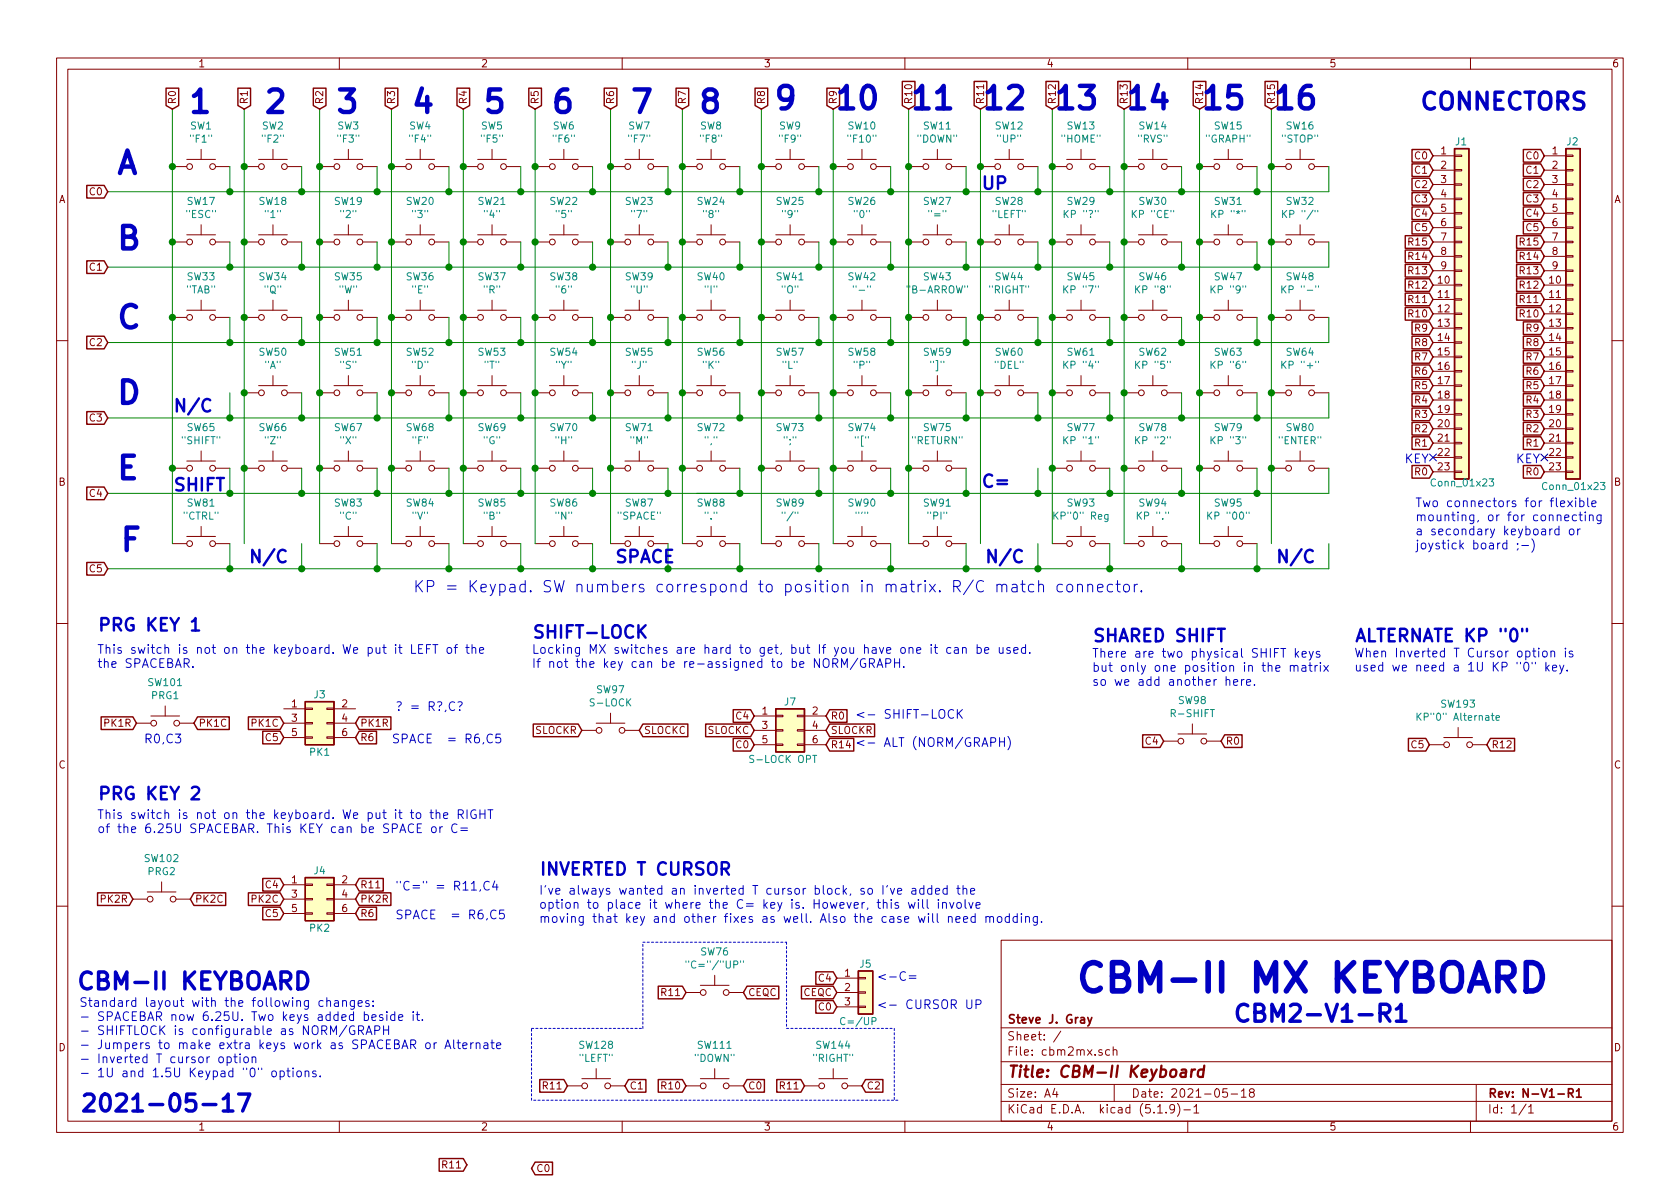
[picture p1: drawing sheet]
<svg xmlns="http://www.w3.org/2000/svg" width="297mm" height="210mm" viewBox="0 0 297 210" stroke-linecap="round" stroke-linejoin="round" font-family="sans-serif">
<defs><g id="words">
<text font-size="7" fill="#0000c2" x="189.9" y="175.5">CBM-II MX KEYBOARD</text>
<g font-size="5.6" fill="#0000c2">
<text x="33" y="20">1</text>
<text x="46.4" y="20">2</text>
<text x="59.1" y="20">3</text>
<text x="72.4" y="20">4</text>
<text x="85.1" y="20">5</text>
<text x="97.2" y="20">6</text>
<text x="111.1" y="20">7</text>
<text x="123.2" y="20">8</text>
<text x="136.5" y="19.4">9</text>
<text x="147.3" y="19.4">10</text>
<text x="160.7" y="19.4">11</text>
<text x="173.4" y="19.4">12</text>
<text x="186.1" y="19.4">13</text>
<text x="198.8" y="19.4">14</text>
<text x="212.1" y="19.4">15</text>
<text x="224.8" y="19.4">16</text>
<text x="20.3" y="30.8">A</text>
<text x="20.3" y="44.1">B</text>
<text x="20.3" y="58.1">C</text>
<text x="20.3" y="71.4">D</text>
<text x="20.3" y="84.8">E</text>
<text x="21" y="97.5">F</text>
</g>
<g font-size="4.2" fill="#0000c2">
<text x="250.8" y="19.5">CONNECTORS</text>
<text x="13.3" y="175">CBM-II KEYBOARD</text>
<text x="217.8" y="180.7">CBM2-V1-R1</text>
<text x="14" y="196.6">2021-05-17</text>
</g>
<g font-size="3.1" fill="#0000c2">
<text x="173.4" y="33.5">UP</text>
<text x="30.5" y="72.9">N/C</text>
<text x="30.5" y="86.9">SHIFT</text>
<text x="173.4" y="86.2">C=</text>
<text x="43.8" y="99.6">N/C</text>
<text x="108.6" y="99.6">SPACE</text>
<text x="174" y="99.6">N/C</text>
<text x="225.4" y="99.6">N/C</text>
<text x="17.1" y="111.6">PRG KEY 1</text>
<text x="94" y="112.9">SHIFT-LOCK</text>
<text x="193" y="113.5">SHARED SHIFT</text>
<text x="239.4" y="113.5">ALTERNATE KP &quot;0&quot;</text>
<text x="17.1" y="141.5">PRG KEY 2</text>
<text x="95.2" y="154.8">INVERTED T CURSOR</text>
</g>
<text font-size="2.8" fill="#0000c2" x="73" y="104.8">KP = Keypad. SW numbers correspond to position in matrix. R/C match connector.</text>
<text font-size="2.8" fill="#840000" x="178" y="190.5">Title: CBM-II Keyboard</text>
<g font-size="2.2" fill="#0000c2">
<text x="248.3" y="81.9">KEY</text>
<text x="268" y="81.9">KEY</text>
<text x="250.2" y="89.7">Two connectors for flexible</text>
<text x="250.2" y="92.2">mounting, or for connecting</text>
<text x="250.2" y="94.7">a secondary keyboard or</text>
<text x="250.2" y="97.1">joystick board ;-)</text>
<text x="17.1" y="115.6">This switch is not on the keyboard. We put it LEFT of the</text>
<text x="17.1" y="118.1">the SPACEBAR.</text>
<text x="94" y="115.6">Locking MX switches are hard to get, but If you have one it can be used.</text>
<text x="94" y="118.1">If not the key can be re-assigned to be NORM/GRAPH.</text>
<text x="193" y="116.3">There are two physical SHIFT keys</text>
<text x="193" y="118.8">but only one position in the matrix</text>
<text x="239.4" y="116.3">When Inverted T Cursor option is</text>
<text x="239.4" y="118.7">used we need a 1U KP &quot;0&quot; key.</text>
<text x="69.8" y="125.7">? = R?,C?</text>
<text x="193" y="121.3">so we add another here.</text>
<text x="25.4" y="131.4">R0,C3</text>
<text x="69.2" y="131.4">SPACE = R6,C5</text>
<text x="151.1" y="127.1">&lt;- SHIFT-LOCK</text>
<text x="151.1" y="132.1">&lt;- ALT (NORM/GRAPH)</text>
<text x="17.1" y="144.8">This switch is not on the keyboard. We put it to the RIGHT</text>
<text x="17.1" y="147.3">of the 6.25U SPACEBAR. This KEY can be SPACE or C=</text>
<text x="69.8" y="157.5">&quot;C=&quot; = R11,C4</text>
<text x="95.2" y="158.2">I've always wanted an inverted T cursor block, so I've added the</text>
<text x="95.2" y="160.7">option to place it where the C= key is. However, this will involve</text>
<text x="69.8" y="162.6">SPACE = R6,C5</text>
<text x="95.2" y="163.2">moving that key and other fixes as well. Also the case will need modding.</text>
<text x="154.9" y="173.5">&lt;-C=</text>
<text x="14" y="178">Standard layout with the following changes:</text>
<text x="154.9" y="178.4">&lt;- CURSOR UP</text>
<text x="14" y="180.5">- SPACEBAR now 6.25U. Two keys added beside it.</text>
<text x="14" y="183">- SHIFTLOCK is configurable as NORM/GRAPH</text>
<text x="14" y="185.5">- Jumpers to make extra keys work as SPACEBAR or Alternate</text>
<text x="14" y="188">- Inverted T cursor option</text>
<text x="14" y="190.5">- 1U and 1.5U Keypad &quot;0&quot; options.</text>
</g>
<g font-size="2.1" fill="#840000">
<text x="178" y="184">Sheet: /</text>
<text x="178" y="181">Steve J. Gray</text>
<text x="178" y="186.7">File: cbm2mx.sch</text>
<text x="178" y="196.9">KiCad E.D.A. kicad (5.1.9)-1</text>
<text x="178" y="194.1">Size: A4</text>
<text x="200" y="194.1">Date: 2021-05-18</text>
<text x="263" y="194.1">Rev: N-V1-R1</text>
<text x="263" y="196.9">Id: 1/1</text>
</g>
<g font-size="1.8" fill="#840000">
<text x="35" y="11.9">1</text>
<text x="85" y="11.9">2</text>
<text x="135" y="11.9">3</text>
<text x="185" y="11.9">4</text>
<text x="235" y="11.9">5</text>
<text x="285" y="11.9">6</text>
<text x="31.1" y="18.5" transform="rotate(-90 31.1 18.5)">R0</text>
<text x="43.8" y="18.5" transform="rotate(-90 43.8 18.5)">R1</text>
<text x="57.1" y="18.5" transform="rotate(-90 57.1 18.5)">R2</text>
<text x="69.8" y="18.5" transform="rotate(-90 69.8 18.5)">R3</text>
<text x="82.5" y="18.5" transform="rotate(-90 82.5 18.5)">R4</text>
<text x="95.2" y="18.5" transform="rotate(-90 95.2 18.5)">R5</text>
<text x="108.6" y="18.5" transform="rotate(-90 108.6 18.5)">R6</text>
<text x="121.3" y="18.5" transform="rotate(-90 121.3 18.5)">R7</text>
<text x="135.3" y="18.5" transform="rotate(-90 135.3 18.5)">R8</text>
<text x="148" y="18.5" transform="rotate(-90 148 18.5)">R9</text>
<text x="161.3" y="18.5" transform="rotate(-90 161.3 18.5)">R10</text>
<text x="174" y="18.5" transform="rotate(-90 174 18.5)">R11</text>
<text x="186.7" y="18.5" transform="rotate(-90 186.7 18.5)">R12</text>
<text x="199.4" y="18.5" transform="rotate(-90 199.4 18.5)">R13</text>
<text x="212.7" y="18.5" transform="rotate(-90 212.7 18.5)">R14</text>
<text x="225.4" y="18.5" transform="rotate(-90 225.4 18.5)">R15</text>
<text x="250.3" y="28.2">C0</text>
<text x="254.8" y="27.3">1</text>
<text x="254.8" y="29.8">2</text>
<text x="270" y="28.2">C0</text>
<text x="274.5" y="27.3">1</text>
<text x="274.5" y="29.8">2</text>
<text x="10.4" y="35.9">A</text>
<text x="16" y="34.5">C0</text>
<text x="250.3" y="30.7">C1</text>
<text x="250.3" y="33.3">C2</text>
<text x="250.3" y="35.8">C3</text>
<text x="254.8" y="32.4">3</text>
<text x="254.8" y="34.9">4</text>
<text x="270" y="33.3">C2</text>
<text x="270" y="35.8">C3</text>
<text x="270" y="30.7">C1</text>
<text x="274.5" y="32.4">3</text>
<text x="274.5" y="34.9">4</text>
<text x="285.4" y="35.9">A</text>
<text x="250.3" y="38.3">C4</text>
<text x="250.3" y="40.9">C5</text>
<text x="254.8" y="37.5">5</text>
<text x="254.8" y="40">6</text>
<text x="270" y="38.3">C4</text>
<text x="270" y="40.9">C5</text>
<text x="274.5" y="37.5">5</text>
<text x="274.5" y="40">6</text>
<text x="16" y="47.9">C1</text>
<text x="249.3" y="43.4">R15</text>
<text x="249.3" y="46">R14</text>
<text x="254.8" y="42.5">7</text>
<text x="254.8" y="45.1">8</text>
<text x="254.8" y="47.6">9</text>
<text x="269" y="43.4">R15</text>
<text x="269" y="46">R14</text>
<text x="274.5" y="42.5">7</text>
<text x="274.5" y="45.1">8</text>
<text x="274.5" y="47.6">9</text>
<text x="249.3" y="51">R12</text>
<text x="249.3" y="53.6">R11</text>
<text x="249.3" y="48.5">R13</text>
<text x="254.3" y="50.2">10</text>
<text x="254.3" y="52.7">11</text>
<text x="269" y="48.5">R13</text>
<text x="269" y="51">R12</text>
<text x="269" y="53.6">R11</text>
<text x="274" y="50.2">10</text>
<text x="274" y="52.7">11</text>
<text x="249.3" y="56.1">R10</text>
<text x="250.3" y="58.7">R9</text>
<text x="254.3" y="55.2">12</text>
<text x="254.3" y="57.8">13</text>
<text x="269" y="56.1">R10</text>
<text x="270" y="58.7">R9</text>
<text x="274" y="55.2">12</text>
<text x="274" y="57.8">13</text>
<text x="16" y="61.2">C2</text>
<text x="250.3" y="63.7">R7</text>
<text x="250.3" y="61.2">R8</text>
<text x="254.3" y="60.3">14</text>
<text x="254.3" y="62.9">15</text>
<text x="254.3" y="65.4">16</text>
<text x="270" y="61.2">R8</text>
<text x="270" y="63.7">R7</text>
<text x="274" y="60.3">14</text>
<text x="274" y="62.9">15</text>
<text x="274" y="65.4">16</text>
<text x="250.3" y="71.4">R4</text>
<text x="250.3" y="68.8">R5</text>
<text x="250.3" y="66.3">R6</text>
<text x="254.3" y="67.9">17</text>
<text x="254.3" y="70.5">18</text>
<text x="270" y="66.3">R6</text>
<text x="270" y="68.8">R5</text>
<text x="270" y="71.4">R4</text>
<text x="274" y="67.9">17</text>
<text x="274" y="70.5">18</text>
<text x="16" y="74.5">C3</text>
<text x="250.3" y="76.4">R2</text>
<text x="250.3" y="73.9">R3</text>
<text x="254.3" y="73">19</text>
<text x="254.3" y="75.6">20</text>
<text x="270" y="76.4">R2</text>
<text x="270" y="73.9">R3</text>
<text x="274" y="73">19</text>
<text x="274" y="75.6">20</text>
<text x="250.3" y="79">R1</text>
<text x="254.3" y="78.1">21</text>
<text x="254.3" y="80.6">22</text>
<text x="254.3" y="83.2">23</text>
<text x="270" y="79">R1</text>
<text x="274" y="78.1">21</text>
<text x="274" y="80.6">22</text>
<text x="274" y="83.2">23</text>
<text x="10.4" y="85.9">B</text>
<text x="16" y="87.9">C4</text>
<text x="250.3" y="84.1">R0</text>
<text x="270" y="84.1">R0</text>
<text x="285.4" y="85.9">B</text>
<text x="16" y="101.2">C5</text>
<text x="51.6" y="125.1">1</text>
<text x="60.5" y="125.1">2</text>
<text x="18.6" y="128.5">PK1R</text>
<text x="35.1" y="128.5">PK1C</text>
<text x="44.7" y="128.5">PK1C</text>
<text x="47.1" y="131.1">C5</text>
<text x="51.6" y="127.6">3</text>
<text x="51.6" y="130.2">5</text>
<text x="60.5" y="127.6">4</text>
<text x="60.5" y="130.2">6</text>
<text x="63.7" y="131.1">R6</text>
<text x="63.7" y="128.5">PK1R</text>
<text x="94.6" y="129.8">SLOCKR</text>
<text x="113.8" y="129.8">SLOCKC</text>
<text x="125.1" y="129.8">SLOCKC</text>
<text x="130.3" y="127.2">C4</text>
<text x="134.8" y="126.4">1</text>
<text x="134.8" y="128.9">3</text>
<text x="134.8" y="131.4">5</text>
<text x="143.7" y="126.4">2</text>
<text x="143.7" y="128.9">4</text>
<text x="143.7" y="131.4">6</text>
<text x="146.8" y="129.8">SLOCKR</text>
<text x="146.8" y="127.2">R0</text>
<text x="202.7" y="131.7">C4</text>
<text x="216.7" y="131.7">R0</text>
<text x="10.4" y="135.9">C</text>
<text x="130.3" y="132.3">C0</text>
<text x="146.8" y="132.3">R14</text>
<text x="249.7" y="132.3">C5</text>
<text x="263.7" y="132.3">R12</text>
<text x="285.4" y="135.9">C</text>
<text x="18" y="159.6">PK2R</text>
<text x="34.4" y="159.6">PK2C</text>
<text x="44.7" y="159.6">PK2C</text>
<text x="47.1" y="157.1">C4</text>
<text x="51.6" y="156.2">1</text>
<text x="51.6" y="158.7">3</text>
<text x="51.6" y="161.3">5</text>
<text x="60.5" y="156.2">2</text>
<text x="60.5" y="158.7">4</text>
<text x="60.5" y="161.3">6</text>
<text x="63.7" y="157.1">R11</text>
<text x="63.7" y="159.6">PK2R</text>
<text x="47.1" y="162.2">C5</text>
<text x="63.7" y="162.2">R6</text>
<text x="144.9" y="173.6">C4</text>
<text x="149.4" y="172.7">1</text>
<text x="117.2" y="176.1">R11</text>
<text x="132.2" y="176.1">CEQC</text>
<text x="142.1" y="176.1">CEQC</text>
<text x="144.9" y="178.7">C0</text>
<text x="149.4" y="175.3">2</text>
<text x="149.4" y="177.8">3</text>
<text x="10.4" y="185.9">D</text>
<text x="285.4" y="185.9">D</text>
<text x="96.3" y="192.7">R11</text>
<text x="111.3" y="192.7">C1</text>
<text x="117.2" y="192.7">R10</text>
<text x="132.2" y="192.7">C0</text>
<text x="138.2" y="192.7">R11</text>
<text x="153.2" y="192.7">C2</text>
<text x="35" y="199.9">1</text>
<text x="85" y="199.9">2</text>
<text x="135" y="199.9">3</text>
<text x="185" y="199.9">4</text>
<text x="235" y="199.9">5</text>
<text x="285" y="199.9">6</text>
<text x="78.5" y="206.6">R11</text>
<text x="94.8" y="207.3">C0</text>
</g>
<g font-size="1.8" fill="#008484">
<text x="33.7" y="22.9">SW1</text>
<text x="46.4" y="22.9">SW2</text>
<text x="59.7" y="22.9">SW3</text>
<text x="72.4" y="22.9">SW4</text>
<text x="85.1" y="22.9">SW5</text>
<text x="97.8" y="22.9">SW6</text>
<text x="111.1" y="22.9">SW7</text>
<text x="123.8" y="22.9">SW8</text>
<text x="137.8" y="22.9">SW9</text>
<text x="150" y="22.9">SW10</text>
<text x="163.3" y="22.9">SW11</text>
<text x="176" y="22.9">SW12</text>
<text x="188.7" y="22.9">SW13</text>
<text x="201.4" y="22.9">SW14</text>
<text x="214.8" y="22.9">SW15</text>
<text x="227.5" y="22.9">SW16</text>
<text x="33.7" y="25.2">&quot;F1&quot;</text>
<text x="46.4" y="25.2">&quot;F2&quot;</text>
<text x="59.7" y="25.2">&quot;F3&quot;</text>
<text x="72.4" y="25.2">&quot;F4&quot;</text>
<text x="85.1" y="25.2">&quot;F5&quot;</text>
<text x="97.8" y="25.2">&quot;F6&quot;</text>
<text x="111.2" y="25.2">&quot;F7&quot;</text>
<text x="123.9" y="25.2">&quot;F8&quot;</text>
<text x="137.8" y="25.2">&quot;F9&quot;</text>
<text x="150" y="25.2">&quot;F10&quot;</text>
<text x="162.1" y="25.2">&quot;DOWN&quot;</text>
<text x="176.4" y="25.2">&quot;UP&quot;</text>
<text x="187.7" y="25.2">&quot;HOME&quot;</text>
<text x="201.2" y="25.2">&quot;RVS&quot;</text>
<text x="213.2" y="25.2">&quot;GRAPH&quot;</text>
<text x="226.6" y="25.2">&quot;STOP&quot;</text>
<text x="257.4" y="25.7">J1</text>
<text x="277.1" y="25.7">J2</text>
<text x="32.9" y="38.6">&quot;ESC&quot;</text>
<text x="33.1" y="36.2">SW17</text>
<text x="45.8" y="36.2">SW18</text>
<text x="46.9" y="38.6">&quot;1&quot;</text>
<text x="59.2" y="36.2">SW19</text>
<text x="60.3" y="38.6">&quot;2&quot;</text>
<text x="71.9" y="36.2">SW20</text>
<text x="73" y="38.6">&quot;3&quot;</text>
<text x="84.6" y="36.2">SW21</text>
<text x="85.7" y="38.6">&quot;4&quot;</text>
<text x="97.3" y="36.2">SW22</text>
<text x="98.4" y="38.6">&quot;5&quot;</text>
<text x="110.6" y="36.2">SW23</text>
<text x="111.7" y="38.6">&quot;7&quot;</text>
<text x="123.3" y="36.2">SW24</text>
<text x="124.4" y="38.6">&quot;8&quot;</text>
<text x="137.3" y="36.2">SW25</text>
<text x="138.4" y="38.6">&quot;9&quot;</text>
<text x="150" y="36.2">SW26</text>
<text x="151.1" y="38.6">&quot;0&quot;</text>
<text x="163.3" y="36.2">SW27</text>
<text x="164.4" y="38.6">&quot;=&quot;</text>
<text x="175.4" y="38.6">&quot;LEFT&quot;</text>
<text x="176" y="36.2">SW28</text>
<text x="188.3" y="38.6">KP &quot;?&quot;</text>
<text x="188.7" y="36.2">SW29</text>
<text x="200.3" y="38.6">KP &quot;CE&quot;</text>
<text x="201.4" y="36.2">SW30</text>
<text x="214.5" y="38.6">KP &quot;*&quot;</text>
<text x="214.8" y="36.2">SW31</text>
<text x="227.3" y="38.6">KP &quot;/&quot;</text>
<text x="227.5" y="36.2">SW32</text>
<text x="32.9" y="51.9">&quot;TAB&quot;</text>
<text x="33.1" y="49.6">SW33</text>
<text x="45.8" y="49.6">SW34</text>
<text x="46.7" y="51.9">&quot;Q&quot;</text>
<text x="59.2" y="49.6">SW35</text>
<text x="59.9" y="51.9">&quot;W&quot;</text>
<text x="71.9" y="49.6">SW36</text>
<text x="72.9" y="51.9">&quot;E&quot;</text>
<text x="84.6" y="49.6">SW37</text>
<text x="85.5" y="51.9">&quot;R&quot;</text>
<text x="97.3" y="49.6">SW38</text>
<text x="98.4" y="51.9">&quot;6&quot;</text>
<text x="110.6" y="49.6">SW39</text>
<text x="111.6" y="51.9">&quot;U&quot;</text>
<text x="123.3" y="49.6">SW40</text>
<text x="124.7" y="51.9">&quot;I&quot;</text>
<text x="137.3" y="49.6">SW41</text>
<text x="138.2" y="51.9">&quot;O&quot;</text>
<text x="150" y="49.6">SW42</text>
<text x="151.3" y="51.9">&quot;-&quot;</text>
<text x="160.5" y="51.9">&quot;B-ARROW&quot;</text>
<text x="163.3" y="49.6">SW43</text>
<text x="174.9" y="51.9">&quot;RIGHT&quot;</text>
<text x="176" y="49.6">SW44</text>
<text x="188.3" y="51.9">KP &quot;7&quot;</text>
<text x="188.7" y="49.6">SW45</text>
<text x="201" y="51.9">KP &quot;8&quot;</text>
<text x="201.4" y="49.6">SW46</text>
<text x="214.4" y="51.9">KP &quot;9&quot;</text>
<text x="214.8" y="49.6">SW47</text>
<text x="227.3" y="51.9">KP &quot;-&quot;</text>
<text x="227.5" y="49.6">SW48</text>
<text x="45.8" y="62.9">SW50</text>
<text x="46.8" y="65.2">&quot;A&quot;</text>
<text x="59.2" y="62.9">SW51</text>
<text x="60.2" y="65.2">&quot;S&quot;</text>
<text x="71.9" y="62.9">SW52</text>
<text x="72.8" y="65.2">&quot;D&quot;</text>
<text x="84.6" y="62.9">SW53</text>
<text x="85.6" y="65.2">&quot;T&quot;</text>
<text x="97.3" y="62.9">SW54</text>
<text x="98.3" y="65.2">&quot;Y&quot;</text>
<text x="110.6" y="62.9">SW55</text>
<text x="111.7" y="65.2">&quot;J&quot;</text>
<text x="123.3" y="62.9">SW56</text>
<text x="124.3" y="65.2">&quot;K&quot;</text>
<text x="137.3" y="62.9">SW57</text>
<text x="138.3" y="65.2">&quot;L&quot;</text>
<text x="150" y="62.9">SW58</text>
<text x="151" y="65.2">&quot;P&quot;</text>
<text x="163.3" y="62.9">SW59</text>
<text x="164.6" y="65.2">&quot;]&quot;</text>
<text x="175.8" y="65.2">&quot;DEL&quot;</text>
<text x="176" y="62.9">SW60</text>
<text x="188.3" y="65.2">KP &quot;4&quot;</text>
<text x="188.7" y="62.9">SW61</text>
<text x="201" y="65.2">KP &quot;5&quot;</text>
<text x="201.4" y="62.9">SW62</text>
<text x="214.4" y="65.2">KP &quot;6&quot;</text>
<text x="214.8" y="62.9">SW63</text>
<text x="227.1" y="65.2">KP &quot;+&quot;</text>
<text x="227.5" y="62.9">SW64</text>
<text x="33.1" y="76.2">SW65</text>
<text x="45.8" y="76.2">SW66</text>
<text x="59.2" y="76.2">SW67</text>
<text x="71.9" y="76.2">SW68</text>
<text x="84.6" y="76.2">SW69</text>
<text x="97.3" y="76.2">SW70</text>
<text x="110.6" y="76.2">SW71</text>
<text x="123.3" y="76.2">SW72</text>
<text x="137.3" y="76.2">SW73</text>
<text x="150" y="76.2">SW74</text>
<text x="163.3" y="76.2">SW75</text>
<text x="188.7" y="76.2">SW77</text>
<text x="201.4" y="76.2">SW78</text>
<text x="214.8" y="76.2">SW79</text>
<text x="227.5" y="76.2">SW80</text>
<text x="32.2" y="78.6">&quot;SHIFT&quot;</text>
<text x="46.9" y="78.6">&quot;Z&quot;</text>
<text x="60.2" y="78.6">&quot;X&quot;</text>
<text x="72.9" y="78.6">&quot;F&quot;</text>
<text x="85.5" y="78.6">&quot;G&quot;</text>
<text x="98.2" y="78.6">&quot;H&quot;</text>
<text x="111.5" y="78.6">&quot;M&quot;</text>
<text x="124.7" y="78.6">&quot;,&quot;</text>
<text x="138.6" y="78.6">&quot;;&quot;</text>
<text x="151.3" y="78.6">&quot;[&quot;</text>
<text x="161.2" y="78.6">&quot;RETURN&quot;</text>
<text x="188.3" y="78.6">KP &quot;1&quot;</text>
<text x="201" y="78.6">KP &quot;2&quot;</text>
<text x="214.4" y="78.6">KP &quot;3&quot;</text>
<text x="226" y="78.6">&quot;ENTER&quot;</text>
<text x="33.1" y="89.6">SW81</text>
<text x="59.2" y="89.6">SW83</text>
<text x="71.9" y="89.6">SW84</text>
<text x="84.6" y="89.6">SW85</text>
<text x="97.3" y="89.6">SW86</text>
<text x="110.6" y="89.6">SW87</text>
<text x="123.3" y="89.6">SW88</text>
<text x="137.3" y="89.6">SW89</text>
<text x="150" y="89.6">SW90</text>
<text x="163.3" y="89.6">SW91</text>
<text x="188.7" y="89.6">SW93</text>
<text x="201.4" y="89.6">SW94</text>
<text x="214.8" y="89.6">SW95</text>
<text x="253.4" y="86">Conn_01x23</text>
<text x="273" y="86.7">Conn_01x23</text>
<text x="32.4" y="91.9">&quot;CTRL&quot;</text>
<text x="60.1" y="91.9">&quot;C&quot;</text>
<text x="72.9" y="91.9">&quot;V&quot;</text>
<text x="85.5" y="91.9">&quot;B&quot;</text>
<text x="98.2" y="91.9">&quot;N&quot;</text>
<text x="109.1" y="91.9">&quot;SPACE&quot;</text>
<text x="124.7" y="91.9">&quot;.&quot;</text>
<text x="138.6" y="91.9">&quot;/&quot;</text>
<text x="151.4" y="91.9">&quot;'&quot;</text>
<text x="164.1" y="91.9">&quot;PI&quot;</text>
<text x="186.7" y="91.9">KP&quot;0&quot; Reg</text>
<text x="201.3" y="91.9">KP &quot;.&quot;</text>
<text x="213.9" y="91.9">KP &quot;00&quot;</text>
<text x="26.3" y="121.3">SW101</text>
<text x="26.8" y="123.6">PRG1</text>
<text x="55.5" y="123.5">J3</text>
<text x="104.6" y="124.9">S-LOCK</text>
<text x="105.5" y="122.6">SW97</text>
<text x="138.7" y="124.8">J7</text>
<text x="208.4" y="124.5">SW98</text>
<text x="254.9" y="125.1">SW193</text>
<text x="207.3" y="126.8">R-SHIFT</text>
<text x="251.2" y="127.5">KP&quot;0&quot; Alternate</text>
<text x="54.8" y="133.6">PK1</text>
<text x="133" y="134.9">S-LOCK OPT</text>
<text x="25.7" y="152.4">SW102</text>
<text x="26.2" y="154.8">PRG2</text>
<text x="55.5" y="154.6">J4</text>
<text x="54.8" y="164.8">PK2</text>
<text x="122.1" y="171.3">&quot;C=&quot;/&quot;UP&quot;</text>
<text x="124" y="169">SW76</text>
<text x="152.1" y="171.1">J5</text>
<text x="102.5" y="185.5">SW128</text>
<text x="123.5" y="185.5">SW111</text>
<text x="144.4" y="185.5">SW144</text>
<text x="149.1" y="181.3">C=/UP</text>
<text x="102.4" y="187.8">&quot;LEFT&quot;</text>
<text x="122.7" y="187.8">&quot;DOWN&quot;</text>
<text x="143.7" y="187.8">&quot;RIGHT&quot;</text>
</g>
</g></defs>
<g fill="none" stroke="#840000" stroke-width=".18">
<path d="M10 10.3h277v189.9h-277zM12 12.2h273v186.1h-273zM60 10.3v1.9M110 10.3v1.9M160 10.3v1.9M210 10.3v1.9M260 10.3v1.9M30.5 29.5h2.5M33 28.2h5.1M35.6 26.4v1.8M35.6 39.7v1.8M38.1 29.5h2.5"/>
<path d="M43.2 29.5h2.5M45.7 28.2h5.1M48.3 26.4v1.8M48.3 39.7v1.8M50.8 29.5h2.5M56.5 29.5h2.6M59.1 28.2h5M61.6 26.4v1.8M61.6 39.7v1.8M64.1 29.5h2.6M69.2 29.5h2.6M71.8 28.2h5"/>
<path d="M74.3 26.4v1.8M74.3 39.7v1.8M76.8 29.5h2.6M81.9 29.5h2.6M84.5 28.2h5M87 26.4v1.8M87 39.7v1.8M89.5 29.5h2.6M94.6 29.5h2.6M97.2 28.2h5M99.7 26.4v1.8M99.7 39.7v1.8"/>
<path d="M102.2 29.5h2.6M107.9 29.5h2.6M110.5 28.2h5.1M113 26.4v1.8M113 39.7v1.8M115.6 29.5h2.5M120.6 29.5h2.6M123.2 28.2h5.1M125.7 26.4v1.8M125.7 39.7v1.8M128.3 29.5h2.5M134.6 29.5h2.6"/>
<path d="M137.2 28.2h5M139.7 26.4v1.8M139.7 39.7v1.8M142.2 29.5h2.6M147.3 29.5h2.6M149.9 28.2h5M152.4 26.4v1.8M152.4 39.7v1.8M154.9 29.5h2.6M160.7 29.5h2.5M163.2 28.2h5.1M165.7 26.4v1.8"/>
<path d="M165.7 39.7v1.8M168.3 29.5h2.5M173.4 29.5h2.5M175.9 28.2h5.1M178.4 26.4v1.8M178.4 39.7v1.8M181 29.5h2.5M186.1 29.5h2.5M188.6 28.2h5.1M191.1 26.4v1.8M191.1 39.7v1.8M193.7 29.5h2.5"/>
<path d="M198.8 29.5h2.5M201.3 28.2h5.1M203.8 26.4v1.8M203.8 39.7v1.8M206.4 29.5h2.5M212.1 29.5h2.5M214.6 28.2h5.1M217.2 26.4v1.8M217.2 39.7v1.8M219.7 29.5h2.5M224.8 29.5h2.5M227.3 28.2h5.1"/>
<path d="M229.9 26.4v1.8M229.9 39.7v1.8M232.4 29.5h2.5M253.4 27.6h3.8M253.4 30.1h3.8M253.4 32.6h3.8M253.4 35.2h3.8M253.4 37.7h3.8M257.2 30h1.2v.2h-1.2zM257.2 27.4h1.2v.3h-1.2zM257.2 37.6h1.2v.2h-1.2zM257.2 35h1.2v.3h-1.2z"/>
<path d="M257.2 32.5h1.2v.3h-1.2zM273 27.6h3.9M273 30.1h3.9M273 32.6h3.9M273 35.2h3.9M273 37.7h3.9M276.9 30h1.2v.2h-1.2zM276.9 27.4h1.2v.3h-1.2zM276.9 37.6h1.2v.2h-1.2zM276.9 35h1.2v.3h-1.2zM276.9 32.5h1.2v.3h-1.2zM30.5 56.1h2.5"/>
<path d="M30.5 42.8h2.5M33 54.9h5.1M33 41.5h5.1M35.6 53.1v1.8M38.1 56.1h2.5M38.1 42.8h2.5M43.2 56.1h2.5M43.2 42.8h2.5M45.7 54.9h5.1M45.7 41.5h5.1M48.3 53.1v1.8M50.8 56.1h2.5"/>
<path d="M50.8 42.8h2.5M56.5 56.1h2.6M56.5 42.8h2.6M59.1 54.9h5M59.1 41.5h5M61.6 53.1v1.8M64.1 56.1h2.6M64.1 42.8h2.6M69.2 56.1h2.6M69.2 42.8h2.6M71.8 54.9h5M71.8 41.5h5"/>
<path d="M74.3 53.1v1.8M76.8 56.1h2.6M76.8 42.8h2.6M81.9 56.1h2.6M81.9 42.8h2.6M84.5 54.9h5M84.5 41.5h5M87 53.1v1.8M89.5 56.1h2.6M89.5 42.8h2.6M94.6 56.1h2.6M94.6 42.8h2.6"/>
<path d="M97.2 54.9h5M97.2 41.5h5M99.7 53.1v1.8M102.2 56.1h2.6M102.2 42.8h2.6M107.9 56.1h2.6M107.9 42.8h2.6M110.5 54.9h5.1M110.5 41.5h5.1M113 53.1v1.8M115.6 56.1h2.5M115.6 42.8h2.5"/>
<path d="M120.6 56.1h2.6M120.6 42.8h2.6M123.2 54.9h5.1M123.2 41.5h5.1M125.7 53.1v1.8M128.3 56.1h2.5M128.3 42.8h2.5M134.6 56.1h2.6M134.6 42.8h2.6M137.2 54.9h5M137.2 41.5h5M139.7 53.1v1.8"/>
<path d="M142.2 56.1h2.6M142.2 42.8h2.6M147.3 56.1h2.6M147.3 42.8h2.6M149.9 54.9h5M149.9 41.5h5M152.4 53.1v1.8M154.9 56.1h2.6M154.9 42.8h2.6M160.7 56.1h2.5M160.7 42.8h2.5M163.2 54.9h5.1"/>
<path d="M163.2 41.5h5.1M165.7 53.1v1.8M168.3 56.1h2.5M168.3 42.8h2.5M173.4 56.1h2.5M173.4 42.8h2.5M175.9 54.9h5.1M175.9 41.5h5.1M178.4 53.1v1.8M181 56.1h2.5M181 42.8h2.5M186.1 56.1h2.5"/>
<path d="M186.1 42.8h2.5M188.6 54.9h5.1M188.6 41.5h5.1M191.1 53.1v1.8M193.7 56.1h2.5M193.7 42.8h2.5M198.8 56.1h2.5M198.8 42.8h2.5M201.3 54.9h5.1M201.3 41.5h5.1M203.8 53.1v1.8M206.4 56.1h2.5"/>
<path d="M206.4 42.8h2.5M212.1 56.1h2.5M212.1 42.8h2.5M214.6 54.9h5.1M214.6 41.5h5.1M217.2 53.1v1.8M219.7 56.1h2.5M219.7 42.8h2.5M224.8 56.1h2.5M224.8 42.8h2.5M227.3 54.9h5.1M227.3 41.5h5.1"/>
<path d="M229.9 53.1v1.8M232.4 56.1h2.5M232.4 42.8h2.5M253.4 42.8h3.8M253.4 50.4h3.8M253.4 53h3.8M253.4 55.5h3.8M253.4 58h3.8M253.4 40.3h3.8M253.4 45.3h3.8M253.4 47.9h3.8M257.2 57.9h1.2v.3h-1.2z"/>
<path d="M257.2 52.8h1.2v.3h-1.2zM257.2 50.3h1.2v.2h-1.2zM257.2 47.7h1.2v.3h-1.2zM257.2 45.2h1.2v.3h-1.2zM257.2 55.4h1.2v.2h-1.2zM257.2 42.7h1.2v.2h-1.2zM257.2 40.1h1.2v.3h-1.2zM273 42.8h3.9M273 50.4h3.9M273 53h3.9M273 55.5h3.9M273 58h3.9"/>
<path d="M273 40.3h3.9M273 45.3h3.9M273 47.9h3.9M276.9 57.9h1.2v.3h-1.2zM276.9 52.8h1.2v.3h-1.2zM276.9 50.3h1.2v.2h-1.2zM276.9 47.7h1.2v.3h-1.2zM276.9 45.2h1.2v.3h-1.2zM276.9 55.4h1.2v.2h-1.2zM276.9 42.7h1.2v.2h-1.2zM276.9 40.1h1.2v.3h-1.2zM10 60.2h2"/>
<path d="M35.6 79.8v1.7M43.2 69.5h2.5M45.7 68.2h5.1M48.3 66.4v1.8M48.3 79.8v1.7M50.8 69.5h2.5M56.5 69.5h2.6M59.1 68.2h5M61.6 66.4v1.8M61.6 79.8v1.7M64.1 69.5h2.6M69.2 69.5h2.6"/>
<path d="M71.8 68.2h5M74.3 66.4v1.8M74.3 79.8v1.7M76.8 69.5h2.6M81.9 69.5h2.6M84.5 68.2h5M87 66.4v1.8M87 79.8v1.7M89.5 69.5h2.6M94.6 69.5h2.6M97.2 68.2h5M99.7 66.4v1.8"/>
<path d="M99.7 79.8v1.7M102.2 69.5h2.6M107.9 69.5h2.6M110.5 68.2h5.1M113 66.4v1.8M113 79.8v1.7M115.6 69.5h2.5M120.6 69.5h2.6M123.2 68.2h5.1M125.7 66.4v1.8M125.7 79.8v1.7M128.3 69.5h2.5"/>
<path d="M134.6 69.5h2.6M137.2 68.2h5M139.7 66.4v1.8M139.7 79.8v1.7M142.2 69.5h2.6M147.3 69.5h2.6M149.9 68.2h5M152.4 66.4v1.8M152.4 79.8v1.7M154.9 69.5h2.6M160.7 69.5h2.5M163.2 68.2h5.1"/>
<path d="M165.7 66.4v1.8M165.7 79.8v1.7M168.3 69.5h2.5M173.4 69.5h2.5M175.9 68.2h5.1M178.4 66.4v1.8M181 69.5h2.5M186.1 69.5h2.5M188.6 68.2h5.1M191.1 66.4v1.8M191.1 79.8v1.7M193.7 69.5h2.5"/>
<path d="M198.8 69.5h2.5M201.3 68.2h5.1M203.8 66.4v1.8M203.8 79.8v1.7M206.4 69.5h2.5M212.1 69.5h2.5M214.6 68.2h5.1M217.2 66.4v1.8M217.2 79.8v1.7M219.7 69.5h2.5M224.8 69.5h2.5M227.3 68.2h5.1"/>
<path d="M229.9 66.4v1.8M229.9 79.8v1.7M232.4 69.5h2.5M253.4 68.2h3.8M253.4 60.6h3.8M253.4 63.1h3.8M253.4 65.7h3.8M253.4 70.7h3.8M253.4 73.3h3.8M253.4 75.8h3.8M253.4 78.4h3.8M257.2 60.4h1.2v.3h-1.2z"/>
<path d="M257.2 63h1.2v.2h-1.2zM257.2 65.5h1.2v.3h-1.2zM257.2 68.1h1.2v.2h-1.2zM257.2 70.6h1.2v.3h-1.2zM257.2 73.1h1.2v.3h-1.2zM257.2 75.7h1.2v.2h-1.2zM257.2 78.2h1.2v.3h-1.2zM273 68.2h3.9M273 60.6h3.9M273 63.1h3.9M273 65.7h3.9M273 70.7h3.9"/>
<path d="M273 73.3h3.9M273 75.8h3.9M273 78.4h3.9M276.9 60.4h1.2v.3h-1.2zM276.9 63h1.2v.2h-1.2zM276.9 65.5h1.2v.3h-1.2zM276.9 68.1h1.2v.2h-1.2zM276.9 70.6h1.2v.3h-1.2zM276.9 73.1h1.2v.3h-1.2zM276.9 75.7h1.2v.2h-1.2zM276.9 78.2h1.2v.3h-1.2zM285 60.2h2"/>
<path d="M30.5 82.8h2.5M30.5 96.1h2.5M33 81.5h5.1M33 94.9h5.1M35.6 93.1v1.8M38.1 82.8h2.5M38.1 96.1h2.5M43.2 82.8h2.5M45.7 81.5h5.1M50.8 82.8h2.5M56.5 82.8h2.6M56.5 96.1h2.6"/>
<path d="M59.1 81.5h5M59.1 94.9h5M61.6 93.1v1.8M64.1 82.8h2.6M64.1 96.1h2.6M69.2 82.8h2.6M69.2 96.1h2.6M71.8 81.5h5M71.8 94.9h5M74.3 93.1v1.8M76.8 82.8h2.6M76.8 96.1h2.6"/>
<path d="M81.9 82.8h2.6M81.9 96.1h2.6M84.5 81.5h5M84.5 94.9h5M87 93.1v1.8M89.5 82.8h2.6M89.5 96.1h2.6M94.6 82.8h2.6M94.6 96.1h2.6M97.2 81.5h5M97.2 94.9h5M99.7 93.1v1.8"/>
<path d="M102.2 82.8h2.6M102.2 96.1h2.6M107.9 82.8h2.6M107.9 96.1h2.6M110.5 81.5h5.1M110.5 94.9h5.1M113 93.1v1.8M115.6 82.8h2.5M115.6 96.1h2.5M120.6 82.8h2.6M120.6 96.1h2.6M123.2 81.5h5.1"/>
<path d="M123.2 94.9h5.1M125.7 93.1v1.8M128.3 82.8h2.5M128.3 96.1h2.5M134.6 82.8h2.6M134.6 96.1h2.6M137.2 81.5h5M137.2 94.9h5M139.7 93.1v1.8M142.2 82.8h2.6M142.2 96.1h2.6M147.3 82.8h2.6"/>
<path d="M147.3 96.1h2.6M149.9 81.5h5M149.9 94.9h5M152.4 93.1v1.8M154.9 82.8h2.6M154.9 96.1h2.6M160.7 82.8h2.5M160.7 96.1h2.5M163.2 81.5h5.1M163.2 94.9h5.1M165.7 93.1v1.8M168.3 82.8h2.5"/>
<path d="M168.3 96.1h2.5M186.1 82.8h2.5M186.1 96.1h2.5M188.6 81.5h5.1M188.6 94.9h5.1M191.1 93.1v1.8M193.7 82.8h2.5M193.7 96.1h2.5M198.8 82.8h2.5M198.8 96.1h2.5M201.3 81.5h5.1M201.3 94.9h5.1"/>
<path d="M203.8 93.1v1.8M206.4 82.8h2.5M206.4 96.1h2.5M212.1 82.8h2.5M212.1 96.1h2.5M214.6 81.5h5.1M214.6 94.9h5.1M217.2 93.1v1.8M219.7 82.8h2.5M219.7 96.1h2.5M224.8 82.8h2.5M227.3 81.5h5.1"/>
<path d="M232.4 82.8h2.5M253.4 80.9h3.8M253.4 83.4h3.8M257.2 83.3h1.2v.3h-1.2zM257.2 80.8h1.2v.2h-1.2zM273 80.9h3.9M273 83.4h3.9M276.9 83.3h1.2v.3h-1.2zM276.9 80.8h1.2v.2h-1.2zM10 110.3h2M285 110.3h2M24.1 127.9h2.6"/>
<path d="M26.7 126.6h5M29.2 124.8v1.8M31.7 127.9h2.6M50.2 127.9h3.8M50.2 130.4h3.8M50.2 125.3h3.8M54 130.3h1.2v.3h-1.2zM54 125.2h1.2v.3h-1.2zM54 127.8h1.2v.2h-1.2zM57.8 130.3h1.3v.3h-1.3zM57.8 125.2h1.3v.3h-1.3zM57.8 127.8h1.3v.2h-1.3z"/>
<path d="M59.1 127.9h3.8M59.1 130.4h3.8M59.1 125.3h3.8M102.9 129.2h2.5M105.4 127.9h5.1M107.9 126.1v1.8M110.5 129.2h2.5M133.3 126.6h3.9M133.3 129.2h3.9M133.3 131.7h3.9M137.2 131.6h1.2v.2h-1.2zM137.2 126.5h1.2v.2h-1.2z"/>
<path d="M137.2 129h1.2v.3h-1.2zM141 131.6h1.2v.2h-1.2zM141 126.5h1.2v.2h-1.2zM141 129h1.2v.3h-1.2zM142.2 126.6h3.8M142.2 129.2h3.8M142.2 131.7h3.8M205.7 131.1h2.6M208.3 129.8h5.1M210.8 128v1.8M213.4 131.1h2.5M252.7 131.7h2.6"/>
<path d="M255.3 130.4h5M257.8 128.6v1.8M260.3 131.7h2.6M23.5 159h2.5M26 157.7h5.1M28.6 156v1.7M31.1 159h2.6M50.2 159h3.8M50.2 156.5h3.8M54 156.3h1.2v.3h-1.2zM54 158.9h1.2v.2h-1.2zM57.8 156.3h1.3v.3h-1.3z"/>
<path d="M57.8 158.9h1.3v.2h-1.3zM59.1 159h3.8M59.1 156.5h3.8M10 160.2h2M50.2 161.5h3.8M54 161.4h1.2v.3h-1.2zM57.8 161.4h1.3v.3h-1.3zM59.1 161.5h3.8M121.3 175.5h2.5M123.8 174.2h5.1M126.4 172.5v1.7M128.9 175.5h2.5"/>
<path d="M148 175.5h3.8M148 173h3.8M148 178h3.8M151.8 177.9h1.2v.3h-1.2zM151.8 172.8h1.2v.3h-1.2zM151.8 175.4h1.2v.2h-1.2zM177 166.3h108v32h-108zM285 160.2h2M60 198.3v1.9M100.3 192h2.6M102.9 190.7h5M105.4 189v1.7"/>
<path d="M107.9 192h2.6M110 198.3v1.9M121.3 192h2.5M123.8 190.7h5.1M126.4 189v1.7M128.9 192h2.5M142.2 192h2.6M144.8 190.7h5.1M147.3 189v1.7M149.9 192h2.5M160 198.3v1.9M177 194.8h108"/>
<path d="M177 191.8h108M177 187.8h108M177 181.8h108M186.5 192.5l-.4 1h1M186.8 193v1M187.6 182.3l-1.3 2M194.8 185.7a.37 .37 0 0 0-.5 .1v.2l.5 .2 .1 .1-.2 .3-.4-.1M196.2 185.7l-.4-.1-.3 .3 .1 .6 .2 .1 .4-.1M196.8 185.7h.1a.37 .37 0 0 1 .6 .1v.8M196.8 185.1v1.5M197 191.8v3M204.7 196.8h.8"/>
<path d="M206.2 196.7v.1M207.7 196l-.1 .1a.48 .48 0 0 1-.6 .1l-.2-.2 .2-.6a.48 .48 0 0 1 .6 .1 1.27 1.27 0 0 1-.2 1.2l-.4 .1M208.2 195.1a1.71 1.71 0 0 1 0 2.3M209.3 196.3h1.2M210 198.3v1.9M211.1 195.8l.4-.5v1.5M211.1 196.8h.9M217 192.5h-.7l-.1 .7 .2-.1 .5 .1 .1 .2v.5l-.2 .1-.6-.1M217.7 193.5h1.1M219.5 193l.4-.5v1.5M219.5 194h.8M221.2 193.2l-.3-.3 .1-.2 .2-.2 .4 .1 .2 .2-.1 .2-.6 .2a.48 .48 0 0 0-.1 .7l.2 .1 .5-.1a.48 .48 0 0 0-.1-.7h-.1"/>
<path d="M260 198.3v1.9M261 191.8v6.5M269.8 195.2l-1.2 2M270.3 195.8l.4-.5v1.5M270.3 196.8h.8"/>
<circle cx="33.5" cy="29.5" r=".51"/>
<circle cx="37.6" cy="29.5" r=".51"/>
<circle cx="46.2" cy="29.5" r=".51"/>
<circle cx="50.3" cy="29.5" r=".51"/>
<circle cx="59.6" cy="29.5" r=".51"/>
<circle cx="63.6" cy="29.5" r=".51"/>
<circle cx="72.3" cy="29.5" r=".51"/>
<circle cx="76.3" cy="29.5" r=".51"/>
<circle cx="85" cy="29.5" r=".51"/>
<circle cx="89" cy="29.5" r=".51"/>
<circle cx="97.7" cy="29.5" r=".51"/>
<circle cx="101.7" cy="29.5" r=".51"/>
<circle cx="111" cy="29.5" r=".51"/>
<circle cx="115.1" cy="29.5" r=".51"/>
<circle cx="123.7" cy="29.5" r=".51"/>
<circle cx="127.8" cy="29.5" r=".51"/>
<circle cx="137.7" cy="29.5" r=".51"/>
<circle cx="141.7" cy="29.5" r=".51"/>
<circle cx="150.4" cy="29.5" r=".51"/>
<circle cx="154.4" cy="29.5" r=".51"/>
<circle cx="163.7" cy="29.5" r=".51"/>
<circle cx="167.8" cy="29.5" r=".51"/>
<circle cx="176.4" cy="29.5" r=".51"/>
<circle cx="180.5" cy="29.5" r=".51"/>
<circle cx="189.1" cy="29.5" r=".51"/>
<circle cx="193.2" cy="29.5" r=".51"/>
<circle cx="201.8" cy="29.5" r=".51"/>
<circle cx="205.9" cy="29.5" r=".51"/>
<circle cx="215.1" cy="29.5" r=".51"/>
<circle cx="219.2" cy="29.5" r=".51"/>
<circle cx="227.8" cy="29.5" r=".51"/>
<circle cx="231.9" cy="29.5" r=".51"/>
<circle cx="33.5" cy="42.8" r=".51"/>
<circle cx="33.5" cy="56.1" r=".51"/>
<circle cx="37.6" cy="42.8" r=".51"/>
<circle cx="37.6" cy="56.1" r=".51"/>
<circle cx="46.2" cy="56.1" r=".51"/>
<circle cx="46.2" cy="42.8" r=".51"/>
<circle cx="50.3" cy="42.8" r=".51"/>
<circle cx="50.3" cy="56.1" r=".51"/>
<circle cx="59.6" cy="42.8" r=".51"/>
<circle cx="59.6" cy="56.1" r=".51"/>
<circle cx="63.6" cy="42.8" r=".51"/>
<circle cx="63.6" cy="56.1" r=".51"/>
<circle cx="72.3" cy="56.1" r=".51"/>
<circle cx="72.3" cy="42.8" r=".51"/>
<circle cx="76.3" cy="56.1" r=".51"/>
<circle cx="76.3" cy="42.8" r=".51"/>
<circle cx="85" cy="42.8" r=".51"/>
<circle cx="85" cy="56.1" r=".51"/>
<circle cx="89" cy="42.8" r=".51"/>
<circle cx="89" cy="56.1" r=".51"/>
<circle cx="97.7" cy="56.1" r=".51"/>
<circle cx="97.7" cy="42.8" r=".51"/>
<circle cx="101.7" cy="56.1" r=".51"/>
<circle cx="101.7" cy="42.8" r=".51"/>
<circle cx="111" cy="56.1" r=".51"/>
<circle cx="111" cy="42.8" r=".51"/>
<circle cx="115.1" cy="42.8" r=".51"/>
<circle cx="115.1" cy="56.1" r=".51"/>
<circle cx="123.7" cy="42.8" r=".51"/>
<circle cx="123.7" cy="56.1" r=".51"/>
<circle cx="127.8" cy="56.1" r=".51"/>
<circle cx="127.8" cy="42.8" r=".51"/>
<circle cx="137.7" cy="56.1" r=".51"/>
<circle cx="137.7" cy="42.8" r=".51"/>
<circle cx="141.7" cy="56.1" r=".51"/>
<circle cx="141.7" cy="42.8" r=".51"/>
<circle cx="150.4" cy="42.8" r=".51"/>
<circle cx="150.4" cy="56.1" r=".51"/>
<circle cx="154.4" cy="56.1" r=".51"/>
<circle cx="154.4" cy="42.8" r=".51"/>
<circle cx="163.7" cy="56.1" r=".51"/>
<circle cx="163.7" cy="42.8" r=".51"/>
<circle cx="167.8" cy="42.8" r=".51"/>
<circle cx="167.8" cy="56.1" r=".51"/>
<circle cx="176.4" cy="42.8" r=".51"/>
<circle cx="176.4" cy="56.1" r=".51"/>
<circle cx="180.5" cy="56.1" r=".51"/>
<circle cx="180.5" cy="42.8" r=".51"/>
<circle cx="189.1" cy="56.1" r=".51"/>
<circle cx="189.1" cy="42.8" r=".51"/>
<circle cx="193.2" cy="56.1" r=".51"/>
<circle cx="193.2" cy="42.8" r=".51"/>
<circle cx="201.8" cy="42.8" r=".51"/>
<circle cx="201.8" cy="56.1" r=".51"/>
<circle cx="205.9" cy="42.8" r=".51"/>
<circle cx="205.9" cy="56.1" r=".51"/>
<circle cx="215.1" cy="42.8" r=".51"/>
<circle cx="215.1" cy="56.1" r=".51"/>
<circle cx="219.2" cy="42.8" r=".51"/>
<circle cx="219.2" cy="56.1" r=".51"/>
<circle cx="227.8" cy="56.1" r=".51"/>
<circle cx="227.8" cy="42.8" r=".51"/>
<circle cx="231.9" cy="42.8" r=".51"/>
<circle cx="231.9" cy="56.1" r=".51"/>
<circle cx="46.2" cy="69.5" r=".51"/>
<circle cx="50.3" cy="69.5" r=".51"/>
<circle cx="59.6" cy="69.5" r=".51"/>
<circle cx="63.6" cy="69.5" r=".51"/>
<circle cx="72.3" cy="69.5" r=".51"/>
<circle cx="76.3" cy="69.5" r=".51"/>
<circle cx="85" cy="69.5" r=".51"/>
<circle cx="89" cy="69.5" r=".51"/>
<circle cx="97.7" cy="69.5" r=".51"/>
<circle cx="101.7" cy="69.5" r=".51"/>
<circle cx="111" cy="69.5" r=".51"/>
<circle cx="115.1" cy="69.5" r=".51"/>
<circle cx="123.7" cy="69.5" r=".51"/>
<circle cx="127.8" cy="69.5" r=".51"/>
<circle cx="137.7" cy="69.5" r=".51"/>
<circle cx="141.7" cy="69.5" r=".51"/>
<circle cx="150.4" cy="69.5" r=".51"/>
<circle cx="154.4" cy="69.5" r=".51"/>
<circle cx="163.7" cy="69.5" r=".51"/>
<circle cx="167.8" cy="69.5" r=".51"/>
<circle cx="176.4" cy="69.5" r=".51"/>
<circle cx="180.5" cy="69.5" r=".51"/>
<circle cx="189.1" cy="69.5" r=".51"/>
<circle cx="193.2" cy="69.5" r=".51"/>
<circle cx="201.8" cy="69.5" r=".51"/>
<circle cx="205.9" cy="69.5" r=".51"/>
<circle cx="215.1" cy="69.5" r=".51"/>
<circle cx="219.2" cy="69.5" r=".51"/>
<circle cx="227.8" cy="69.5" r=".51"/>
<circle cx="231.9" cy="69.5" r=".51"/>
<circle cx="33.5" cy="82.8" r=".51"/>
<circle cx="33.5" cy="96.1" r=".51"/>
<circle cx="37.6" cy="82.8" r=".51"/>
<circle cx="37.6" cy="96.1" r=".51"/>
<circle cx="46.2" cy="82.8" r=".51"/>
<circle cx="50.3" cy="82.8" r=".51"/>
<circle cx="59.6" cy="82.8" r=".51"/>
<circle cx="59.6" cy="96.1" r=".51"/>
<circle cx="63.6" cy="82.8" r=".51"/>
<circle cx="63.6" cy="96.1" r=".51"/>
<circle cx="72.3" cy="96.1" r=".51"/>
<circle cx="72.3" cy="82.8" r=".51"/>
<circle cx="76.3" cy="96.1" r=".51"/>
<circle cx="76.3" cy="82.8" r=".51"/>
<circle cx="85" cy="82.8" r=".51"/>
<circle cx="85" cy="96.1" r=".51"/>
<circle cx="89" cy="96.1" r=".51"/>
<circle cx="89" cy="82.8" r=".51"/>
<circle cx="97.7" cy="96.1" r=".51"/>
<circle cx="97.7" cy="82.8" r=".51"/>
<circle cx="101.7" cy="96.1" r=".51"/>
<circle cx="101.7" cy="82.8" r=".51"/>
<circle cx="111" cy="96.1" r=".51"/>
<circle cx="111" cy="82.8" r=".51"/>
<circle cx="115.1" cy="82.8" r=".51"/>
<circle cx="115.1" cy="96.1" r=".51"/>
<circle cx="123.7" cy="82.8" r=".51"/>
<circle cx="123.7" cy="96.1" r=".51"/>
<circle cx="127.8" cy="82.8" r=".51"/>
<circle cx="127.8" cy="96.1" r=".51"/>
<circle cx="137.7" cy="82.8" r=".51"/>
<circle cx="137.7" cy="96.1" r=".51"/>
<circle cx="141.7" cy="96.1" r=".51"/>
<circle cx="141.7" cy="82.8" r=".51"/>
<circle cx="150.4" cy="82.8" r=".51"/>
<circle cx="150.4" cy="96.1" r=".51"/>
<circle cx="154.4" cy="96.1" r=".51"/>
<circle cx="154.4" cy="82.8" r=".51"/>
<circle cx="163.7" cy="96.1" r=".51"/>
<circle cx="163.7" cy="82.8" r=".51"/>
<circle cx="167.8" cy="82.8" r=".51"/>
<circle cx="167.8" cy="96.1" r=".51"/>
<circle cx="189.1" cy="96.1" r=".51"/>
<circle cx="189.1" cy="82.8" r=".51"/>
<circle cx="193.2" cy="96.1" r=".51"/>
<circle cx="193.2" cy="82.8" r=".51"/>
<circle cx="201.8" cy="82.8" r=".51"/>
<circle cx="201.8" cy="96.1" r=".51"/>
<circle cx="205.9" cy="82.8" r=".51"/>
<circle cx="205.9" cy="96.1" r=".51"/>
<circle cx="215.1" cy="82.8" r=".51"/>
<circle cx="215.1" cy="96.1" r=".51"/>
<circle cx="219.2" cy="82.8" r=".51"/>
<circle cx="219.2" cy="96.1" r=".51"/>
<circle cx="227.8" cy="82.8" r=".51"/>
<circle cx="231.9" cy="82.8" r=".51"/>
<circle cx="27.2" cy="127.9" r=".51"/>
<circle cx="31.2" cy="127.9" r=".51"/>
<circle cx="105.9" cy="129.2" r=".51"/>
<circle cx="110" cy="129.2" r=".51"/>
<circle cx="208.8" cy="131.1" r=".51"/>
<circle cx="212.9" cy="131.1" r=".51"/>
<circle cx="255.8" cy="131.7" r=".51"/>
<circle cx="259.8" cy="131.7" r=".51"/>
<circle cx="26.5" cy="159" r=".51"/>
<circle cx="30.6" cy="159" r=".51"/>
<circle cx="124.3" cy="175.5" r=".51"/>
<circle cx="128.4" cy="175.5" r=".51"/>
<circle cx="103.4" cy="192" r=".51"/>
<circle cx="107.4" cy="192" r=".51"/>
<circle cx="124.3" cy="192" r=".51"/>
<circle cx="128.4" cy="192" r=".51"/>
<circle cx="145.3" cy="192" r=".51"/>
<circle cx="149.4" cy="192" r=".51"/>
</g>
<path d="M192.3 179.9l.4 1M193 179.9l-.5 1.4-.2 .1M275.5 193.5h1.1M277.3 193.3l.7-.1 .2-.2-.2-.4-.7-.1v1.5M277.7 193.3l.5 .7M278.7 193l.5-.5v1.5M278.7 194h.9" fill="none" stroke="#840000" stroke-width=".3"/>
<path d="M208.9 189.2h.8l-.1 1.2M209.7 189.6l-.7 .1a.4 .4 0 0 0-.3 .3 .4 .4 0 0 0 .2 .4l.7-.1M210.7 189.1l-.1 1.3M211.3 189.1a.54 .54 0 0 0-.6 .4M212.8 189.2a.68 .68 0 0 0-1 .3v.6l.1 .2 .2 .1 .6-.1M212.9 188.4l-.2 2" fill="none" stroke="#840000" stroke-width=".41"/>
<g fill="none" stroke="#008484" stroke-width=".18">
<path d="M154.9 23.9v.2M167.2 37.2v.3M194.2 37.2v.3M207.5 37.2v.3M220.1 37.2v.3M226.8 37.2v1.3M227.5 37.2l-.7 .7M232.5 37.2v.3M233 37.2v.3M153.9 50.5v.3M171.1 50.5v.3M194.2 50.5v.3"/>
<path d="M206.9 50.5v.3M220.2 50.5v.3M226.6 50.5v1.3M227.4 50.5l-.8 .8M232.6 50.5v.3M233.1 50.5v.3M153.5 77.2v.3M166.9 63.9v.2M194.2 63.9v.2M194.2 77.2v.3M206.9 63.9v.2M206.9 77.2v.3"/>
<path d="M220.2 63.9v.2M220.2 77.2v.3M233.1 63.9v.2M141.1 90.5v.3M195.9 91v1l-.2 .2h-.3M195.9 91h-.4l-.2 .2 .1 .6h.5M206.6 90.5v.3M220.9 90.5v.3M263.3 84.7h.8l-.4 .5 .3 .1v.6h-.5l-.2-.1M283 85.3h.8l-.4 .5 .3 .1v.6l-.5 .1-.2-.1M143.7 133.6h.7M250.5 126.1v1.3"/>
<path d="M251.3 126.1l-.8 .7M263.7 126.5h.5M263.9 126.1v1.1l.3 .2M264.5 126.9l.6-.1-.1-.2-.3-.1-.2 .2 .1 .6h.4M121.3 169.9v.3M129.7 170.6l.7-.1v-.5l-.2-.1h-.5v1.3M130.9 169.9v.3M131.4 169.9v.3"/>
</g>
<g fill="#ffffc2" stroke="#ffffc2" stroke-width=".18">
<path d="M137.2 125.3h5v7.7h-5z"/>
<path d="M151.8 171.7h2.5v7.6h-2.5z"/>
<path d="M276.9 26.3h2.5v58.4h-2.5z"/>
<path d="M257.2 26.3h2.5v58.4h-2.5z"/>
<path d="M54 155.2h5.1v7.6h-5.1z"/>
<path d="M54 124.1h5.1v7.6h-5.1z"/>
</g>
<g fill="none" stroke="#840000" stroke-width=".25">
<path d="M29.4 15.6h2.2v3.1l-1.1 .6-1.1-.6zM42.1 15.6h2.2v3.1l-1.1 .6-1.1-.6zM55.4 15.6h2.2v3.1l-1.1 .6-1.1-.6zM68.1 15.6h2.2v3.1l-1.1 .6-1.1-.6zM80.8 15.6h2.2v3.1l-1.1 .6-1.1-.6zM93.5 15.6h2.2v3.1l-1.1 .6-1.1-.6zM106.8 15.6h2.3v3.1l-1.2 .6-1.1-.6zM119.5 15.6h2.3v3.1l-1.2 .6-1.1-.6zM133.5 15.6h2.2v3.1l-1.1 .6-1.1-.6zM15.3 32.8h3.1l.6 1.1-.6 1.1h-3.1zM249.7 29h3l.7 1.1-.7 1.1h-3zM249.7 31.5h3l.7 1.1-.7 1.2h-3z"/>
<path d="M249.7 34.1h3l.7 1.1-.7 1.1h-3zM249.7 36.6h3l.7 1.1-.7 1.1h-3zM249.7 26.4h3l.7 1.2-.7 1.1h-3zM249.7 39.1h3l.7 1.2-.7 1.1h-3zM257.2 26.3h2.5v58.4h-2.5zM269.3 26.4h3.1l.6 1.2-.6 1.1h-3.1zM269.3 31.5h3.1l.6 1.1-.6 1.2h-3.1zM269.3 34.1h3.1l.6 1.1-.6 1.1h-3.1zM269.3 36.6h3.1l.6 1.1-.6 1.1h-3.1zM269.3 39.1h3.1l.6 1.2-.6 1.1h-3.1zM269.3 29h3.1l.6 1.1-.6 1.1h-3.1zM276.9 26.3h2.5v58.4h-2.5z"/>
<path d="M15.3 59.5h3.1l.6 1.1-.6 1.1h-3.1zM15.3 46.1h3.1l.6 1.1-.6 1.2h-3.1zM248.5 49.3h4.2l.7 1.1-.7 1.1h-4.2zM248.5 51.8h4.2l.7 1.2-.7 1.1h-4.2zM248.5 41.7h4.2l.7 1.1-.7 1.1h-4.2zM248.5 44.2h4.2l.7 1.1-.7 1.2h-4.2zM248.5 46.8h4.2l.7 1.1-.7 1.1h-4.2zM248.5 54.4h4.2l.7 1.1-.7 1.1h-4.2zM249.7 59.5h3l.7 1.1-.7 1.1h-3zM249.7 56.9h3l.7 1.1-.7 1.2h-3zM268.1 41.7h4.3l.6 1.1-.6 1.1h-4.3zM268.1 44.2h4.3l.6 1.1-.6 1.2h-4.3z"/>
<path d="M268.1 46.8h4.3l.6 1.1-.6 1.1h-4.3zM268.1 49.3h4.3l.6 1.1-.6 1.1h-4.3zM268.1 51.8h4.3l.6 1.2-.6 1.1h-4.3zM268.1 54.4h4.3l.6 1.1-.6 1.1h-4.3zM269.3 59.5h3.1l.6 1.1-.6 1.1h-3.1zM269.3 56.9h3.1l.6 1.1-.6 1.2h-3.1zM15.3 72.8h3.1l.6 1.1-.6 1.1h-3.1zM249.7 77.2h3l.7 1.2-.7 1.1h-3zM249.7 74.7h3l.7 1.1-.7 1.1h-3zM249.7 72.2h3l.7 1.1-.7 1.1h-3zM249.7 69.6h3l.7 1.1-.7 1.2h-3zM249.7 67.1h3l.7 1.1-.7 1.1h-3z"/>
<path d="M249.7 64.5h3l.7 1.2-.7 1.1h-3zM249.7 62h3l.7 1.1-.7 1.1h-3zM269.3 74.7h3.1l.6 1.1-.6 1.1h-3.1zM269.3 77.2h3.1l.6 1.2-.6 1.1h-3.1zM269.3 72.2h3.1l.6 1.1-.6 1.1h-3.1zM269.3 62h3.1l.6 1.1-.6 1.1h-3.1zM269.3 64.5h3.1l.6 1.2-.6 1.1h-3.1zM269.3 67.1h3.1l.6 1.1-.6 1.1h-3.1zM269.3 69.6h3.1l.6 1.1-.6 1.2h-3.1zM15.3 86.1h3.1l.6 1.1-.6 1.2h-3.1zM15.3 99.5h3.1l.6 1.1-.6 1.1h-3.1zM249.7 82.3h3l.7 1.1-.7 1.2h-3z"/>
<path d="M269.3 82.3h3.1l.6 1.1-.6 1.2h-3.1zM17.9 126.8h5.6l.6 1.1-.6 1.1h-5.6zM34.9 126.8h5.6v2.2h-5.6l-.6-1.1zM43.9 126.8h5.6l.7 1.1-.7 1.1h-5.6zM46.5 129.3h3l.7 1.1-.7 1.1h-3zM54 124.1h5.1v7.6h-5.1zM63.5 129.3h3.1v2.2h-3.1l-.6-1.1zM63.5 126.8h5.6v2.2h-5.6l-.6-1.1zM94.3 128h7.9l.7 1.2-.7 1.1h-7.9zM113.7 128h7.9v2.3h-7.9l-.7-1.1zM124.8 128h7.9l.6 1.2-.6 1.1h-7.9zM129.6 125.5h3.1l.6 1.1-.6 1.1h-3.1z"/>
<path d="M129.6 130.6h3.1l.6 1.1-.6 1.1h-3.1zM137.2 125.3h5v7.7h-5zM146.7 128h7.9v2.3h-7.9l-.7-1.1zM146.7 125.5h3.1v2.2h-3.1l-.7-1.1zM146.7 130.6h4.3v2.2h-4.3l-.7-1.1zM202 129.9h3.1l.6 1.2-.6 1.1h-3.1zM216.5 129.9h3.1v2.3h-3.1l-.6-1.1zM249 130.6h3.1l.6 1.1-.6 1.1h-3.1zM263.5 130.6h4.3v2.2h-4.3l-.6-1.1zM17.2 157.9h5.7l.6 1.1-.6 1.1h-5.7zM34.3 157.9h5.6v2.2h-5.6l-.6-1.1zM43.9 157.9h5.6l.7 1.1-.7 1.1h-5.6z"/>
<path d="M46.5 155.3h3l.7 1.2-.7 1.1h-3zM54 155.2h5.1v7.6h-5.1zM63.5 155.3h4.3v2.3h-4.3l-.6-1.1zM63.5 157.9h5.6v2.2h-5.6l-.6-1.1zM46.5 160.4h3l.7 1.1-.7 1.2h-3zM63.5 160.4h3.1v2.3h-3.1l-.6-1.2zM116.4 174.4h4.2l.7 1.1-.7 1.1h-4.2zM132.1 174.4h5.6v2.2h-5.6l-.7-1.1zM141.7 174.4h5.6l.7 1.1-.7 1.1h-5.6zM144.2 176.9h3.1l.7 1.1-.7 1.2h-3.1zM144.2 171.9h3.1l.7 1.1-.7 1.1h-3.1zM151.8 171.7h2.5v7.6h-2.5z"/>
<path d="M95.4 190.9h4.3l.6 1.1-.6 1.1h-4.3zM111.1 190.9h3.1v2.2h-3.1l-.6-1.1zM116.4 190.9h4.2l.7 1.1-.7 1.1h-4.2zM132.1 190.9h3.1v2.2h-3.1l-.7-1.1zM137.3 190.9h4.3l.6 1.1-.6 1.1h-4.3zM153 190.9h3.1v2.2h-3.1l-.6-1.1zM77.6 204.9h4.3l.6 1.1-.6 1.1h-4.3zM94.6 205.5h3.1v2.2h-3.1l-.6-1.1z"/>
</g>
<path d="M113.7 166.6h25.4M139.1 166.6v15.3M94 194.6v-12.7M94 181.9h19.7M113.7 181.9v-15.3M139.1 181.9h19M158.1 181.9v12.7M158.7 194.6h-64.7" fill="none" stroke="#0000c2" stroke-width=".18" stroke-dasharray=".4 .4"/>
<g fill="none" stroke="#008400" stroke-width=".18">
<path d="M30.5 19.3v76.8M43.2 19.3v76.8M56.5 19.3v76.8M69.2 19.3v76.8M81.9 19.3v76.8M94.6 19.3v76.8M107.9 19.3v76.8M120.6 19.3v76.8M134.6 19.3v76.8M147.3 19.3v76.8M160.7 19.3v76.8M173.4 19.3v76.8"/>
<path d="M186.1 19.3v76.8M198.8 19.3v76.8M212.1 19.3v76.8M224.8 19.3v76.8M40.6 29.5v4.4M53.3 29.5v4.4M66.7 29.5v4.4M79.4 29.5v4.4M92.1 29.5v4.4M104.8 29.5v4.4M118.1 29.5v4.4M130.8 29.5v4.4"/>
<path d="M144.8 29.5v4.4M157.5 29.5v4.4M170.8 29.5v4.4M183.5 29.5v4.4M196.2 29.5v4.4M208.9 29.5v4.4M222.2 29.5v4.4M234.9 29.5v4.4h-215.9M40.6 42.8v4.4M40.6 56.1v4.5M53.3 42.8v4.4M53.3 56.1v4.5"/>
<path d="M66.7 42.8v4.4M66.7 56.1v4.5M79.4 42.8v4.4M79.4 56.1v4.5M92.1 42.8v4.4M92.1 56.1v4.5M104.8 42.8v4.4M104.8 56.1v4.5M118.1 42.8v4.4M118.1 56.1v4.5M130.8 42.8v4.4M130.8 56.1v4.5"/>
<path d="M144.8 42.8v4.4M144.8 56.1v4.5M157.5 42.8v4.4M157.5 56.1v4.5M170.8 42.8v4.4M170.8 56.1v4.5M183.5 42.8v4.4M183.5 56.1v4.5M196.2 42.8v4.4M196.2 56.1v4.5M208.9 42.8v4.4M208.9 56.1v4.5"/>
<path d="M222.2 42.8v4.4M222.2 56.1v4.5M234.9 42.8v4.4h-215.9M234.9 56.1v4.5h-215.9M40.6 69.5v4.4M53.3 69.5v4.4M66.7 69.5v4.4M79.4 69.5v4.4M92.1 69.5v4.4M104.8 69.5v4.4M118.1 69.5v4.4M130.8 69.5v4.4"/>
<path d="M144.8 69.5v4.4M157.5 69.5v4.4M170.8 69.5v4.4M183.5 69.5v4.4M196.2 69.5v4.4M208.9 69.5v4.4M222.2 69.5v4.4M234.9 69.5v4.4h-215.9M40.6 82.8v4.4M40.6 96.1v4.5M53.3 82.8v4.4M53.3 96.1v4.5"/>
<path d="M66.7 82.8v4.4M66.7 96.1v4.5M79.4 82.8v4.4M79.4 96.1v4.5M92.1 82.8v4.4M92.1 96.1v4.5M104.8 82.8v4.4M104.8 96.1v4.5M118.1 82.8v4.4M118.1 96.1v4.5M130.8 82.8v4.4M130.8 96.1v4.5"/>
<path d="M144.8 82.8v4.4M144.8 96.1v4.5M157.5 82.8v4.4M157.5 96.1v4.5M170.8 82.8v4.4M170.8 96.1v4.5M183.5 82.8v4.4M183.5 96.1v4.5M196.2 82.8v4.4M196.2 96.1v4.5M208.9 82.8v4.4M208.9 96.1v4.5"/>
<path d="M222.2 82.8v4.4M222.2 96.1v4.5M234.9 82.8v4.4h-215.9M234.9 96.1v4.5h-215.9"/>
</g>
<g fill="none" stroke="#0000c2" stroke-width=".18">
<path d="M268.3 96.1v.2M268.4 97l-.2 .3M269.1 96.5h1.2M270.8 95.3a1.81 1.81 0 0 1 0 2.4M275.6 93.6l-.4-.1-.3 .3v.5l.2 .2h.5M275.6 93v1.6M275.9 89.1l.8-.2-.1-.3h-.5l-.2 .2 .1 .7h.6M276.7 91.6l.7-.2-.1-.3h-.4l-.2 .2v.7h.6M277.2 88.6l.8 1M277.5 93.7l.3-.2 .4 .1 .1 .2-.1 .7-.4 .1-.3-.2zM278 88.6l-.8 1M278.6 88.1v.1"/>
<path d="M278.6 88.6v1M278.7 91.1h-.4l-.3 .3v.4l.2 .2h.5M278.9 93.5v1.1M279.2 91.1h.6M279.3 88.6a.48 .48 0 0 1 .7 .1v.8a.48 .48 0 0 1-.7 0M279.3 88.1v1.5M279.4 90.5v1.4l.4 .2M279.4 93.5l-.3 .1-.2 .2M280.3 90.5v.2M280.3 91.1v1M280.7 88.1v1.3l.2 .2M281 91.2l.1-.1a.36 .36 0 0 1 .6 .2v.8"/>
<path d="M281 91.1v1M281.5 89.1l.7-.2-.1-.3h-.4l-.2 .2v.7h.6M283.1 91.1v1.2l-.3 .3-.4-.1M283.1 91.1a.48 .48 0 0 0-.7 .1v.7a.48 .48 0 0 0 .7 .1M34.1 117.9v.1M72.8 114v1.5h.7M74 114.7h.5M74.8 114h-.8v1.5h.8M75.4 114.7h.5M76.1 114h-.7v1.5M76.5 114h.9M77 114v1.5"/>
<path d="M79.2 114.6l.4-.1 .3 .3v.4l-.3 .3h-.4l-.2-.3zM80.3 114.5h.6M80.9 114l-.4 .2v1.3M82.3 114.5h.7M82.6 114v1.3l.1 .2h.3M83.5 114.6a.36 .36 0 0 1 .6 .1v.8M83.5 114v1.5M84.8 115l.7-.1-.1-.3-.4-.1-.2 .2 .1 .8h.5M147.2 117.3l.8-.1 .1-.2v-.4l-.3-.1h-.6v1.5M147.6 117.3l.5 .7M148.8 118v-1.5l.5 1.1 .5-1.1v1.5M151.7 116.4l-1.4 2"/>
<path d="M153 116.6a.62 .62 0 0 0-.7 0 .62 .62 0 0 0-.2 .7 .57 .57 0 0 0 .3 .7 .57 .57 0 0 0 .7-.1v-.6h-.3M153.7 117.3l.8-.1 .1-.2-.1-.4-.2-.1h-.6v1.5M154.1 117.3l.5 .7M155.1 118l.5-1.5 .5 1.5M155.2 117.6h.8M156.6 117.3l.8-.1 .1-.2-.1-.4-.2-.1h-.6v1.5M158.2 116.5v1.5M158.2 117.2h.9M159.1 116.5v1.5M159.8 117.9v.1M164.6 114v.1M164.6 114.5v1"/>
<path d="M165.2 114.5h.6M165.4 114v1.3l.1 .2h.3M168.1 114.6l-.4-.1-.3 .3v.4l.1 .3h.6M168.8 114.6h.6v.9M169.4 114.9h-.5a.31 .31 0 0 0-.2 .3 .31 .31 0 0 0 .2 .3h.5M170.2 114.6l.2-.1 .4 .1v.9M170.2 114.5v1M172.8 114.6a.48 .48 0 0 1 .6 0v.8a.48 .48 0 0 1-.6 .1M172.8 114v1.5M174.1 115l.7-.1v-.3l-.5-.1-.2 .2 .1 .8h.6M176.3 103.5a.5 .5 0 0 1 .8 .1v1.1M176.3 103.3v1.4"/>
<path d="M176.7 114.5v.8a.37 .37 0 0 0 .3 .3 .37 .37 0 0 0 .3-.2M177.1 103.6l.3-.3 .5 .1 .1 1.3M177.3 114.5v1M178.6 114.6l-.4-.1-.2 .2 .1 .2 .5 .2v.4h-.6M179 103.4l.1-.1 .6 .1 .1 1.3M179.2 115l.8-.1-.1-.3-.4-.1-.3 .2 .1 .8h.6M179.8 103.8l-.7 .1a.39 .39 0 0 0-.2 .4 .39 .39 0 0 0 .2 .4l.7-.1M180.5 103.3h.8M180.8 102.7v1.7l.1 .2 .4 .1M181.3 114.6l-.4-.1-.3 .3v.4l.1 .3h.6M181.3 114v1.5M182.1 115.4v.1"/>
<path d="M182.8 103.4l-.6-.1-.4 .4v.6l.2 .3 .2 .1 .6-.1M183.6 103.5a.52 .52 0 0 1 .8-.1l.1 1.3M183.6 102.7v2M187.9 103.4l-.6-.1-.4 .4v.6l.2 .3 .2 .1 .6-.1M188.7 103.5a.55 .55 0 0 1 .5-.2 .55 .55 0 0 1 .5 .4v.6a.54 .54 0 0 1-.6 .4 .54 .54 0 0 1-.5-.4zM190.5 103.5a.49 .49 0 0 1 .9 .1v1.1M190.5 103.3v1.4M192.3 103.5a.5 .5 0 0 1 .9 .1v1.1M192.3 103.3v1.4M194.1 104l.9-.2-.1-.4-.6-.1-.2 .3 .1 1 .1 .1 .6-.1M196.7 103.4l-.5-.1-.4 .4v.6l.2 .3 .2 .1 .5-.1M197.3 103.3h.8"/>
<path d="M197.6 102.7v1.7l.1 .2 .4 .1M198.8 103.4a.54 .54 0 0 1 .9 .3v.6a.54 .54 0 0 1-.5 .4 .54 .54 0 0 1-.5-.4v-.6zM200.6 103.3v1.4M201.1 103.3l-.4 .1-.1 .3M201.8 104.5l.1 .1-.1 .1-.1-.1 .1-.1v.2M225.6 118.2l.7-.2-.1-.3h-.4l-.2 .2 .1 .7h.5M226.4 114.7h.9M228.1 117.8l.3-.1h.4v1M228.1 117.7v1M228.8 117.9l.2-.2h.4l.1 1M229 114.7v1.5M229.2 115.6l.4 .6"/>
<path d="M229.6 115.2l-.6 .6M230.2 115.7l.8-.2-.1-.2-.5-.1-.2 .2 .1 .7h.6M230.2 117.7h.6l.1 1M230.9 118l-.5 .1a.32 .32 0 0 0-.3 .3 .32 .32 0 0 0 .3 .3l.5-.1M231.4 117.7h.6M231.5 115.2l.4 1M231.6 117.2v1.3l.4 .2M232.2 115.2l-.5 1.4-.2 .1M232.5 117.7v1M232.9 117.7h-.3l-.1 .3M233.3 115.3l-.4-.1-.2 .2 .1 .2 .5 .2v.3h-.6M233.5 117.2v.1"/>
<path d="M233.5 117.7v1M234.1 117.7l.8 1M234.9 117.7l-.8 1M269.6 117.2l.3-.1a.95 .95 0 0 1 0 1.6 .86 .86 0 0 1-.3-1.5zM272.1 114.6v.2M272.1 115.1v1.1M272.8 115.3l.2-.2 .5 .2 .1 .6-.2 .2-.4 .1-.2-.2zM273.3 117.1v1.6M273.5 118.1l.4 .6M273.9 117.6l-.6 .6M274.2 115.3l.2-.2 .4 .1 .1 1M274.2 115.1v1.1"/>
<path d="M274.5 118.1l.7-.1v-.3l-.5-.1-.2 .3 .1 .7h.6M275.8 117.6l.3 1.1M276.5 117.6l-.5 1.4-.2 .2M276.8 114.6v.2M276.8 115.1v1.1M277.1 118.5v.2M278.1 115.2l-.4-.1-.3 .3 .1 .2 .6 .1v.4h-.7M80.4 124.2a.63 .63 0 0 0-.8 0 .63 .63 0 0 0-.2 .8 .59 .59 0 0 0 .3 .6 .59 .59 0 0 0 .7-.1M81 124.2l.5-.1a.39 .39 0 0 1 .2 .4 .39 .39 0 0 1-.3 .3l-.1 .2M81.3 125.5v.1M87.1 129.9a.63 .63 0 0 0-.8 0 .63 .63 0 0 0-.2 .8 .58 .58 0 0 0 .3 .6 .58 .58 0 0 0 .7-.1M88.5 129.8h-.8v.8l.2-.2 .5 .1 .1 .2v.5l-.3 .2h-.3l-.2-.2"/>
<path d="M168.6 125.6a.63 .63 0 0 0-.8 0 .63 .63 0 0 0-.2 .7 .59 .59 0 0 0 .3 .6 .59 .59 0 0 0 .7 0M169.3 125.5v1.5M169.5 126.1l.7 .9M170.2 125.5l-.9 .8M175.2 131.3h.6a.43 .43 0 0 0 .3-.4 .43 .43 0 0 0-.3-.5h-.6v1.6M176.7 130.4v1.6M176.7 131.2h.9M177.6 130.4v1.6M178.2 130.2a1.81 1.81 0 0 1 0 2.4M216.8 120.3l.1-.1a.36 .36 0 0 1 .5 .2v.8M218.1 120.7l.7-.2v-.3h-.5l-.2 .2 .1 .7h.6M219.5 120.2v1"/>
<path d="M220 120.2h-.3l-.2 .3M220.4 120.7l.7-.2v-.3h-.5l-.2 .2 .1 .7h.6M221.8 121.1v.1M73.1 145.8a.62 .62 0 0 0-.7 0 .62 .62 0 0 0-.2 .8 .57 .57 0 0 0 .3 .6 .57 .57 0 0 0 .6-.1M73.7 143.9l.2-.2 .4 .2 .1 .5-.2 .3h-.3l-.2-.1zM73.8 146.4h.5M74.5 145.7h-.7v1.5h.7M76 143.7h.6M76.2 143.2v1.3l.1 .2h.3M76.4 146.3l.2-.1 .4 .1 .1 .6-.1 .3h-.4l-.2-.1zM77.1 143.9l.2-.2 .4 .1 .1 .9M77.1 143.2v1.5"/>
<path d="M77.8 146.2v1M78.2 146.2l-.3 .1-.1 .2M78.4 144.2l.8-.1-.1-.3-.4-.1-.3 .2 .1 .8h.6M80.8 145.8a.62 .62 0 0 0-.8 0 .62 .62 0 0 0-.1 .8 .57 .57 0 0 0 .2 .6 .57 .57 0 0 0 .7-.1M81 144l.8-.1 .1-.2-.1-.4-.2-.1h-.6v1.5M81.4 144l.5 .7M81.5 146.4h1.2M81.5 146.9h1.2M82.6 143.2v1.5M84.1 143.3a.72 .72 0 0 0-.9 .7 .72 .72 0 0 0 .9 .7l.1-.6h-.3M84.9 143.2v1.5M84.9 143.9h.9"/>
<path d="M85 157.3l-.2 .3M85.8 143.2v1.5M86.3 143.2h.8M86.5 156a.63 .63 0 0 0-.7 0 .63 .63 0 0 0-.3 .7 .59 .59 0 0 0 .3 .6 .59 .59 0 0 0 .7-.1M86.7 143.2v1.5M87.5 155.8l-.4 1.1h1M87.8 156.4v1M156.2 159.7h.1a.36 .36 0 0 1 .5 .1v.8M157.4 157.1l.4 1 .4-1M157.6 159.1v.1M157.6 159.6v1M158.7 157.6l.7-.2v-.2l-.5-.1-.2 .2 .1 .8h.6"/>
<path d="M158.8 159.7l-.3-.1-.3 .2 .1 .2 .5 .2v.3h-.6M160.6 159.6l.3 1 .3-.7 .3 .7 .3-1M161.3 157.2h.6v.9M161.9 157.4l-.5 .1a.31 .31 0 0 0-.2 .3 .31 .31 0 0 0 .2 .3h.5M162.4 159.1v.1M162.4 159.6v1M163.1 159.1v1.3l.2 .2M163.3 157.2l-.4-.1-.3 .3 .1 .7h.6M163.3 156.6v1.5M163.9 159.1v1.3l.3 .2M164.7 157.2l-.4-.1-.3 .3v.4l.2 .3h.5M164.7 156.6v1.5"/>
<path d="M165.4 157.6l.7-.2v-.2l-.5-.1-.2 .2 .1 .8h.6M165.9 159.1v.1M165.9 159.6v1M166.6 159.7l.3-.1 .4 .1v.9M166.6 159.6v1M167.5 157.2l-.5-.1-.3 .3v.4l.2 .3h.6M167.5 156.6v1.5M167.9 159.6l.4 1 .4-1M169.2 157.1h.5M169.2 159.7l.3-.1 .4 .1 .1 .6-.2 .2-.3 .1-.3-.1zM169.4 156.6v1.3l.3 .2M170.3 157.2l.2-.1 .4 .1v.9"/>
<path d="M170.3 156.6v1.5M170.6 159.1v1.3l.3 .2M171.3 159.6l.4 1 .3-1M171.6 157.6l.7-.2v-.2l-.5-.1-.2 .2 .1 .8h.6M57.1 177l-.4-.1-.3 .3v.5l.1 .2h.6M57.8 177.1l.1-.1a.36 .36 0 0 1 .5 .2v.8M57.8 176.4v1.6M59.2 177h.6v1M59.8 177.3l-.5 .1a.31 .31 0 0 0-.2 .3 .31 .31 0 0 0 .2 .3l.5-.1M60.6 177.1l.2-.2 .4 .1 .1 1M60.6 176.9v1.1M62.7 176.9v1.3l-.3 .3-.4-.1"/>
<path d="M62.7 177l-.5-.1-.3 .3 .2 .7h.6M63.3 177.4l.8-.1-.1-.3-.4-.1-.3 .3 .1 .7h.6M64.4 179.5l.5-.1 .3 .3-.2 .7h-.6M65.2 177l-.3-.1-.3 .3 .1 .2 .5 .1v.4h-.6M65.8 179.9l.7-.1-.1-.3-.4-.1-.2 .2v.8h.6M66 177.8v.2M66 177v.2M67.7 179.5a.36 .36 0 0 0-.6 .1l.1 .3 .5 .1v.2l-.2 .3-.4-.1M68.4 178.9v.1M68.4 179.4v1.1M69.8 179.5l-.4-.1-.3 .3v.5l.1 .2h.6M69.8 178.9v1.6"/>
<path d="M70.5 179.9l.7-.1-.1-.3-.4-.1-.2 .2 .1 .8h.5M73.1 178.9v.1M73.1 179.4v1.1M73.6 179.4h.6M73.8 178.9v1.3l.1 .2 .3 .1M87.7 161.1a.63 .63 0 0 0-.8 0 .63 .63 0 0 0-.2 .7 .58 .58 0 0 0 .3 .6 .58 .58 0 0 0 .7-.1M89.1 160.9h-.7l-.1 .8 .2-.2 .5 .1 .2 .2-.1 .5-.2 .2h-.4l-.2-.2M160.8 172.6h1.2M160.8 173h1.2M165.7 161.6v1.3l.2 .2M167.7 162.2l.1-.1a.36 .36 0 0 1 .6 .2v.8M167.7 162.1v1"/>
<path d="M169 162.6l.7-.2v-.3h-.5l-.2 .2 .1 .7h.6M170.4 162.6l.7-.2-.1-.3h-.4l-.2 .2v.7h.6M170.9 176.8l.1 1.4a.48 .48 0 0 0 .8 0v-1.4M172.4 162.1a.48 .48 0 0 0-.6 .1v.8a.48 .48 0 0 0 .6 0M172.4 161.6v1.5M172.6 177.6l.7-.1 .2-.2-.1-.4-.2-.1h-.6v1.6M172.6 160.1l.7-.2-.1-.2-.4-.1-.2 .2v.7h.6M174.3 162.2l.2-.1h.4l.1 1M174.3 162.1v1M175 162.3l.2-.2h.4l.1 1M176.4 162.2l.2-.1 .5 .1v.6l-.1 .2-.4 .1-.2-.1zM178.5 162.1a.48 .48 0 0 0-.7 .1v.8a.48 .48 0 0 0 .7 0"/>
<path d="M178.5 161.6v1.5M179.9 162.1h-.5l-.3 .3v.4l.2 .2h.6M179.9 161.6v1.5M180.6 161.6v.1M180.6 162.1v1M181.3 162.2l.3-.1h.3l.1 1M181.3 162.1v1M183.4 162.1v1.2l-.3 .3-.3-.1M183.4 162.1h-.4l-.3 .3v.4l.1 .2h.6M184.1 163v.1M38.8 187l.2-.1 .4 .1 .1 .6-.2 .3h-.3l-.2-.1zM40.2 187a.48 .48 0 0 1 .6 0v.8a.48 .48 0 0 1-.6 .1"/>
<path d="M40.2 186.9v1.5M41.3 186.9h.6M41.6 186.4v1.3v.2h.3M42.4 186.9v1M43.3 187l.3-.1 .3 .3v.4l-.3 .3h-.3l-.2-.3v-.4zM44.6 187l.2-.1 .4 .1v.9M44.6 186.9v1M48.1 189.5l.2-.1 .5 .1 .1 .6-.2 .2-.4 .1-.2-.1zM49.5 189.5l.5-.1 .3 .3v.4l-.2 .2h-.6M49.5 189.4v1.5M50.7 189.4h.6M50.9 188.9v1.3l.4 .2"/>
<path d="M51.8 188.9v.1M51.8 189.4v1M52.6 189.5l.2-.1 .4 .1 .1 .6-.2 .2-.3 .1-.2-.1zM53.9 189.5h.1a.36 .36 0 0 1 .6 .1v.8M53.9 189.4v1M55.9 189.5l-.4-.1-.2 .2v.2l.6 .2v.3h-.6M56.6 190.3v.1M61.3 181.3l-1.3 2M62.7 181.5a.76 .76 0 0 0-1 .5 .76 .76 0 0 0 .6 1l.4-.2v-.5h-.3M63.4 182.2l.7-.1 .2-.2-.1-.4-.2-.1h-.6v1.6M63.8 182.2l.5 .8M64.7 183l.5-1.6 .6 1.6"/>
<path d="M64.9 182.5h.7M66.3 182.2l.7-.1 .2-.2-.1-.4-.2-.1h-.6v1.6M67.8 181.4v1.6M67.8 182.1h.9M68.7 181.4v1.6M74.7 180.3v.2M75.4 184.5l.4-.1 .3 .3v.4l-.3 .3h-.4l-.1-.3v-.4zM76.8 184.4v1M77.2 184.4l-.3 .1-.1 .2M78.7 185.4l.5-1.5 .5 1.5M78.8 185h.8M80.2 183.9v1.3l.2 .2"/>
<path d="M80.8 184.4h.6M81 183.9v1.3l.1 .2h.3M81.8 184.9l.8-.1-.1-.3-.4-.1-.3 .2 .1 .8h.6M83.2 184.4v1M83.7 184.4l-.3 .1-.2 .2M84.2 184.6l.1-.1a.36 .36 0 0 1 .6 .1v.8M84.2 184.4v1M85.6 184.5h.6l.1 .9M86.3 184.8h-.5a.31 .31 0 0 0-.3 .3 .31 .31 0 0 0 .3 .3h.5M86.8 184.4h.6M87 183.9v1.3l.1 .2h.3M87.8 184.9l.7-.1v-.3l-.5-.1-.2 .2 .1 .8h.6"/>
</g>
<path d="M37.2 70.8a.82 .82 0 0 0-1-.1 .82 .82 0 0 0-.4 .8 .94 .94 0 0 0 .3 1 .94 .94 0 0 0 1 .2l.1-.1M50.5 97.5a.82 .82 0 0 0-1-.2 .82 .82 0 0 0-.4 .9 .94 .94 0 0 0 .3 1 .94 .94 0 0 0 1 .1l.1-.1M180.7 97.5a.82 .82 0 0 0-1-.2 .82 .82 0 0 0-.4 .9 .94 .94 0 0 0 .3 1 .94 .94 0 0 0 1 .1l.1-.1M232.1 97.5a.82 .82 0 0 0-1-.2 .82 .82 0 0 0-.4 .9 .94 .94 0 0 0 .3 1 .94 .94 0 0 0 1 .1l.1-.1M33.9 109.9l.5-.3 .2-.3v2.2M33.9 111.5h1.3M113.2 111.5l.9 1.3M114.1 110.6l-1.2 1.2M270 111.2v.4M33.9 139.4l.3-.3h.6a.62 .62 0 0 1 .3 1l-1.3 1.2h1.4M127.6 153.6h.8a.6 .6 0 0 0 .5-.5 .6 .6 0 0 0-.5-.6h-.8v2.2M128.1 153.6l.8 1.1" fill="none" stroke="#0000c2" stroke-width=".43"/>
<path d="M52.7 171.9a1.56 1.56 0 0 1 1.6 .8 1.56 1.56 0 0 1-.2 1.7l-.3 .3-.4 .2h-.7zM244 179.2h1.2a.81 .81 0 0 0 .6-.8 .81 .81 0 0 0-.6-.8h-1.2v3M244.7 179.2l1 1.4M246.9 178.5l.5-.5 .3-.4v3M35.9 195.3h2.3M39.5 194.3l.6-.4 .2-.4v3M39.5 196.5h1.7M42.2 193.5h2l-1.3 3M246.9 180.6h1.7" fill="none" stroke="#0000c2" stroke-width=".61"/>
<path d="M269.8 170.2h1.2a2.04 2.04 0 0 1 1.7 2.2 2.91 2.91 0 0 1-.9 2.6l-.8 .2h-1.2z" fill="none" stroke="#0000c2" stroke-width=".99"/>
<path d="M165.7 19.2h2.3" fill="none" stroke="#0000c2" stroke-width=".79"/>
<g fill="#008400" stroke="#008400" stroke-width=".25">
<circle cx="40.6" cy="60.6" r=".51"/>
<circle cx="118.1" cy="47.2" r=".51"/>
<circle cx="30.5" cy="42.8" r=".51"/>
<circle cx="40.6" cy="47.2" r=".51"/>
<circle cx="53.3" cy="47.2" r=".51"/>
<circle cx="66.7" cy="47.2" r=".51"/>
<circle cx="160.7" cy="42.8" r=".51"/>
<circle cx="79.4" cy="47.2" r=".51"/>
<circle cx="92.1" cy="47.2" r=".51"/>
<circle cx="173.4" cy="42.8" r=".51"/>
<circle cx="147.3" cy="42.8" r=".51"/>
<circle cx="104.8" cy="47.2" r=".51"/>
<circle cx="224.8" cy="29.5" r=".51"/>
<circle cx="212.1" cy="29.5" r=".51"/>
<circle cx="198.8" cy="29.5" r=".51"/>
<circle cx="186.1" cy="29.5" r=".51"/>
<circle cx="173.4" cy="29.5" r=".51"/>
<circle cx="160.7" cy="29.5" r=".51"/>
<circle cx="147.3" cy="29.5" r=".51"/>
<circle cx="118.1" cy="33.9" r=".51"/>
<circle cx="104.8" cy="33.9" r=".51"/>
<circle cx="92.1" cy="33.9" r=".51"/>
<circle cx="79.4" cy="33.9" r=".51"/>
<circle cx="53.3" cy="33.9" r=".51"/>
<circle cx="66.7" cy="33.9" r=".51"/>
<circle cx="30.5" cy="29.5" r=".51"/>
<circle cx="40.6" cy="33.9" r=".51"/>
<circle cx="134.6" cy="42.8" r=".51"/>
<circle cx="104.8" cy="73.9" r=".51"/>
<circle cx="118.1" cy="87.2" r=".51"/>
<circle cx="144.8" cy="87.2" r=".51"/>
<circle cx="157.5" cy="87.2" r=".51"/>
<circle cx="104.8" cy="87.2" r=".51"/>
<circle cx="170.8" cy="87.2" r=".51"/>
<circle cx="183.5" cy="87.2" r=".51"/>
<circle cx="92.1" cy="87.2" r=".51"/>
<circle cx="196.2" cy="87.2" r=".51"/>
<circle cx="79.4" cy="87.2" r=".51"/>
<circle cx="66.7" cy="87.2" r=".51"/>
<circle cx="208.9" cy="87.2" r=".51"/>
<circle cx="222.3" cy="87.2" r=".51"/>
<circle cx="53.3" cy="87.2" r=".51"/>
<circle cx="40.6" cy="87.2" r=".51"/>
<circle cx="118.1" cy="73.9" r=".51"/>
<circle cx="186.1" cy="42.8" r=".51"/>
<circle cx="92.1" cy="73.9" r=".51"/>
<circle cx="79.4" cy="73.9" r=".51"/>
<circle cx="66.7" cy="73.9" r=".51"/>
<circle cx="53.3" cy="73.9" r=".51"/>
<circle cx="40.6" cy="73.9" r=".51"/>
<circle cx="118.1" cy="60.6" r=".51"/>
<circle cx="104.8" cy="60.6" r=".51"/>
<circle cx="92.1" cy="60.6" r=".51"/>
<circle cx="79.4" cy="60.6" r=".51"/>
<circle cx="66.7" cy="60.6" r=".51"/>
<circle cx="53.3" cy="60.6" r=".51"/>
<circle cx="224.8" cy="42.8" r=".51"/>
<circle cx="212.1" cy="42.8" r=".51"/>
<circle cx="198.8" cy="42.8" r=".51"/>
<circle cx="40.6" cy="100.6" r=".51"/>
<circle cx="157.5" cy="60.6" r=".51"/>
<circle cx="144.8" cy="60.6" r=".51"/>
<circle cx="130.8" cy="60.6" r=".51"/>
<circle cx="30.5" cy="56.1" r=".51"/>
<circle cx="222.3" cy="47.2" r=".51"/>
<circle cx="208.9" cy="47.2" r=".51"/>
<circle cx="196.2" cy="47.2" r=".51"/>
<circle cx="183.5" cy="47.2" r=".51"/>
<circle cx="147.3" cy="82.8" r=".51"/>
<circle cx="186.1" cy="82.8" r=".51"/>
<circle cx="198.8" cy="82.8" r=".51"/>
<circle cx="212.1" cy="82.8" r=".51"/>
<circle cx="224.8" cy="82.8" r=".51"/>
<circle cx="170.8" cy="60.6" r=".51"/>
<circle cx="53.3" cy="100.6" r=".51"/>
<circle cx="66.7" cy="100.6" r=".51"/>
<circle cx="79.4" cy="100.6" r=".51"/>
<circle cx="92.1" cy="100.6" r=".51"/>
<circle cx="170.8" cy="47.2" r=".51"/>
<circle cx="104.8" cy="100.6" r=".51"/>
<circle cx="157.5" cy="47.2" r=".51"/>
<circle cx="118.1" cy="100.6" r=".51"/>
<circle cx="144.8" cy="47.2" r=".51"/>
<circle cx="130.8" cy="100.6" r=".51"/>
<circle cx="130.8" cy="47.2" r=".51"/>
<circle cx="144.8" cy="100.6" r=".51"/>
<circle cx="56.5" cy="29.5" r=".51"/>
<circle cx="144.8" cy="73.9" r=".51"/>
<circle cx="224.8" cy="69.5" r=".51"/>
<circle cx="212.1" cy="69.5" r=".51"/>
<circle cx="198.8" cy="69.5" r=".51"/>
<circle cx="186.1" cy="69.5" r=".51"/>
<circle cx="173.4" cy="69.5" r=".51"/>
<circle cx="147.3" cy="69.5" r=".51"/>
<circle cx="130.8" cy="87.2" r=".51"/>
<circle cx="222.3" cy="73.9" r=".51"/>
<circle cx="208.9" cy="73.9" r=".51"/>
<circle cx="196.2" cy="73.9" r=".51"/>
<circle cx="183.5" cy="73.9" r=".51"/>
<circle cx="170.8" cy="73.9" r=".51"/>
<circle cx="157.5" cy="73.9" r=".51"/>
<circle cx="222.3" cy="33.9" r=".51"/>
<circle cx="130.8" cy="73.9" r=".51"/>
<circle cx="224.8" cy="56.1" r=".51"/>
<circle cx="212.1" cy="56.1" r=".51"/>
<circle cx="198.8" cy="56.1" r=".51"/>
<circle cx="186.1" cy="56.1" r=".51"/>
<circle cx="173.4" cy="56.1" r=".51"/>
<circle cx="160.7" cy="56.1" r=".51"/>
<circle cx="147.3" cy="56.1" r=".51"/>
<circle cx="222.3" cy="60.6" r=".51"/>
<circle cx="208.9" cy="60.6" r=".51"/>
<circle cx="196.2" cy="60.6" r=".51"/>
<circle cx="183.5" cy="60.6" r=".51"/>
<circle cx="108" cy="69.5" r=".51"/>
<circle cx="157.5" cy="100.6" r=".51"/>
<circle cx="81.9" cy="42.8" r=".51"/>
<circle cx="81.9" cy="56.1" r=".51"/>
<circle cx="81.9" cy="69.5" r=".51"/>
<circle cx="81.9" cy="82.8" r=".51"/>
<circle cx="94.6" cy="29.5" r=".51"/>
<circle cx="94.6" cy="42.8" r=".51"/>
<circle cx="94.6" cy="56.1" r=".51"/>
<circle cx="94.6" cy="69.5" r=".51"/>
<circle cx="94.6" cy="82.8" r=".51"/>
<circle cx="108" cy="29.5" r=".51"/>
<circle cx="108" cy="42.8" r=".51"/>
<circle cx="108" cy="56.1" r=".51"/>
<circle cx="81.9" cy="29.5" r=".51"/>
<circle cx="108" cy="82.8" r=".51"/>
<circle cx="120.7" cy="29.5" r=".51"/>
<circle cx="120.7" cy="42.8" r=".51"/>
<circle cx="120.7" cy="56.1" r=".51"/>
<circle cx="120.7" cy="69.5" r=".51"/>
<circle cx="120.7" cy="82.8" r=".51"/>
<circle cx="30.5" cy="82.8" r=".51"/>
<circle cx="134.6" cy="56.1" r=".51"/>
<circle cx="134.6" cy="69.5" r=".51"/>
<circle cx="134.6" cy="82.8" r=".51"/>
<circle cx="160.7" cy="69.5" r=".51"/>
<circle cx="160.7" cy="82.8" r=".51"/>
<circle cx="134.6" cy="29.5" r=".51"/>
<circle cx="43.2" cy="42.8" r=".51"/>
<circle cx="208.9" cy="33.9" r=".51"/>
<circle cx="170.8" cy="100.6" r=".51"/>
<circle cx="196.2" cy="33.9" r=".51"/>
<circle cx="183.5" cy="100.6" r=".51"/>
<circle cx="183.5" cy="33.9" r=".51"/>
<circle cx="196.2" cy="100.6" r=".51"/>
<circle cx="170.8" cy="33.9" r=".51"/>
<circle cx="208.9" cy="100.6" r=".51"/>
<circle cx="157.5" cy="33.9" r=".51"/>
<circle cx="222.3" cy="100.6" r=".51"/>
<circle cx="144.8" cy="33.9" r=".51"/>
<circle cx="130.8" cy="33.9" r=".51"/>
<circle cx="43.2" cy="29.5" r=".51"/>
<circle cx="69.2" cy="82.8" r=".51"/>
<circle cx="43.2" cy="56.1" r=".51"/>
<circle cx="43.2" cy="69.5" r=".51"/>
<circle cx="43.2" cy="82.8" r=".51"/>
<circle cx="56.5" cy="42.8" r=".51"/>
<circle cx="56.5" cy="56.1" r=".51"/>
<circle cx="56.5" cy="69.5" r=".51"/>
<circle cx="56.5" cy="82.8" r=".51"/>
<circle cx="69.2" cy="29.5" r=".51"/>
<circle cx="69.2" cy="42.8" r=".51"/>
<circle cx="69.2" cy="56.1" r=".51"/>
<circle cx="69.2" cy="69.5" r=".51"/>
</g>
<path d="M252.8 80.3l1.2 1.2M254 80.3l-1.2 1.2M272.4 80.3l1.3 1.2M273.7 80.3l-1.3 1.2" fill="none" stroke="#000084" stroke-width=".18"/>
<use href="#words"/>
</svg>
